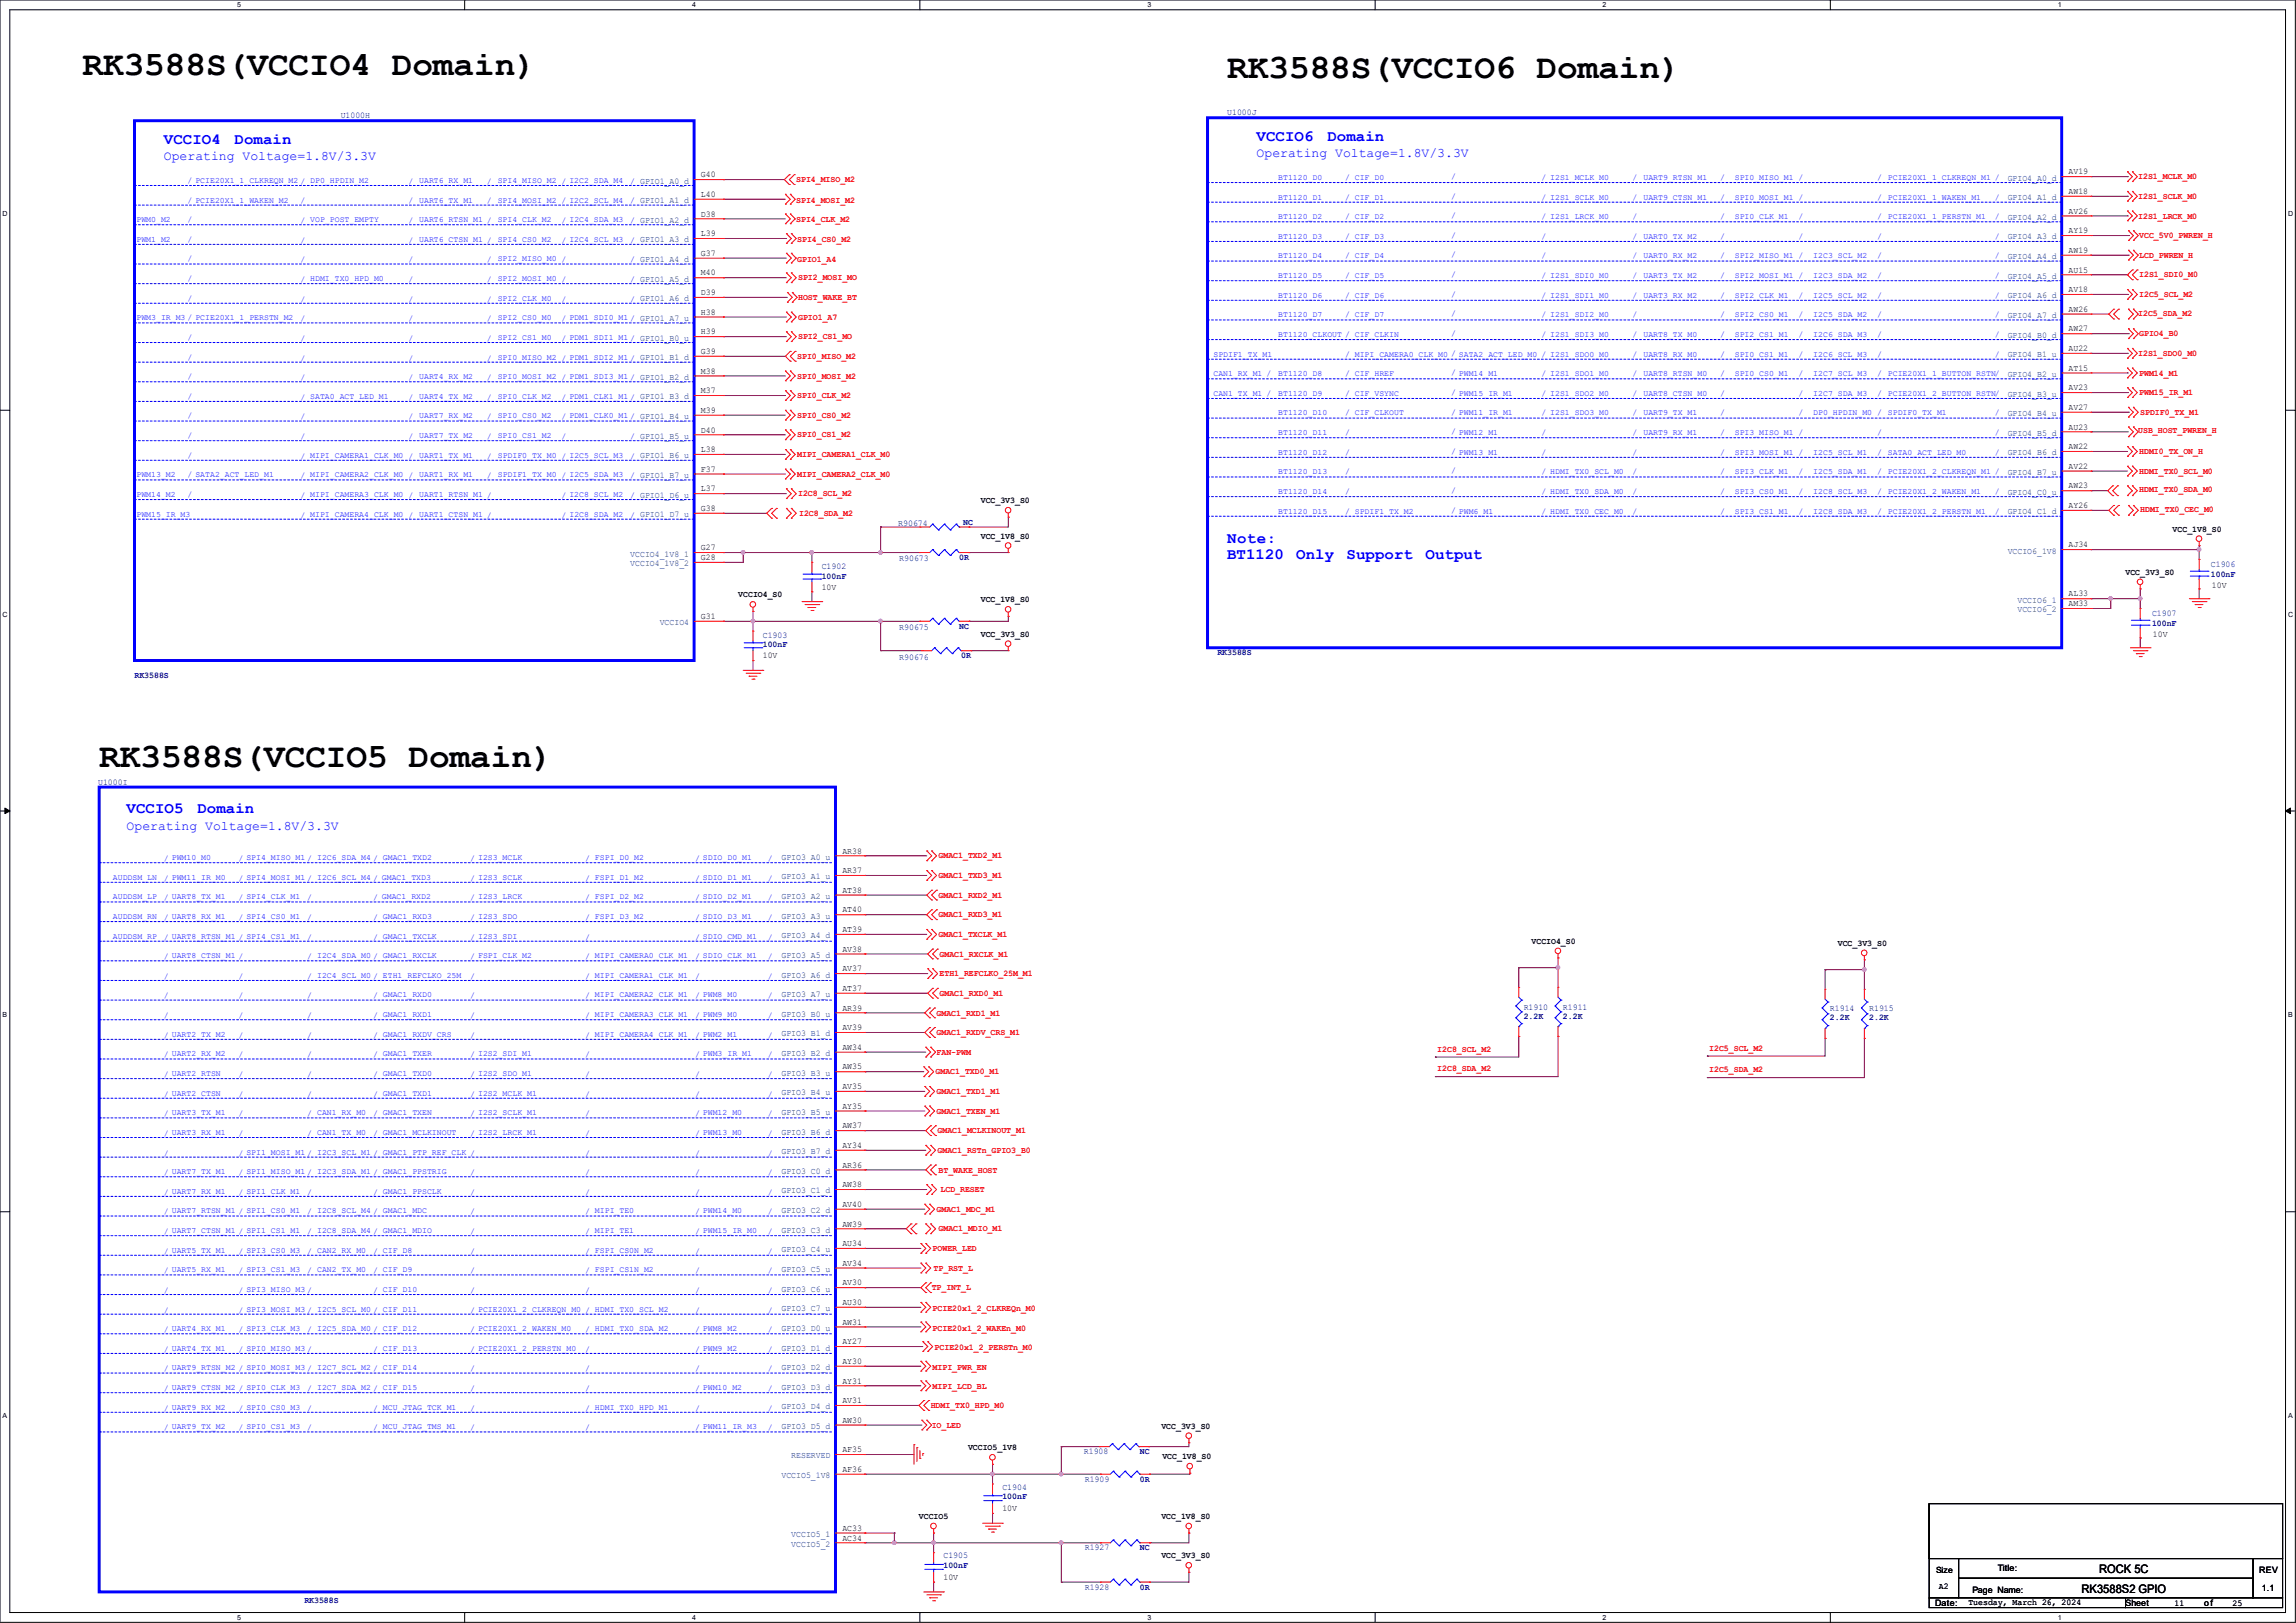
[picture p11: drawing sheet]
<svg xmlns="http://www.w3.org/2000/svg" width="297mm" height="210mm" viewBox="0 0 297 210" stroke-linecap="round" stroke-linejoin="round" font-family="sans-serif">
<defs><g id="words">
<g font-size="4.4">
<text x="10.7" y="9.7">RK3588S(VCCIO4 Domain)</text>
<text x="158.7" y="10.1">RK3588S(VCCIO6 Domain)</text>
<text x="12.8" y="99.2">RK3588S(VCCIO5 Domain)</text>
</g>
<g font-size="2" fill="#00f">
<text x="21.2" y="18.6">VCCIO4</text>
<text x="30.4" y="18.6">Domain</text>
<text x="162.6" y="18.2">VCCIO6</text>
<text x="171.7" y="18.2">Domain</text>
<text x="158.7" y="70.3">Note:</text>
<text x="158.7" y="72.3">BT1120</text>
<text x="167.7" y="72.3">Only</text>
<text x="174.2" y="72.3">Support</text>
<text x="184.4" y="72.3">Output</text>
<text x="16.4" y="105.2">VCCIO5</text>
<text x="25.5" y="105.2">Domain</text>
</g>
<g font-size="1.7" fill="#00f">
<text x="21.2" y="20.7">Operating Voltage=1.8V/3.3V</text>
<text x="162.6" y="20.4">Operating Voltage=1.8V/3.3V</text>
<text x="16.4" y="107.4">Operating Voltage=1.8V/3.3V</text>
</g>
<g font-size="1.5">
<text x="271.5" y="203.6">ROCK 5C</text>
<text x="269.2" y="206.1">RK3588S2 GPIO</text>
</g>
<g font-size="1.1" fill="#000080">
<text x="44.1" y="15.3">U1000H</text>
<text x="158.7" y="14.9">U1000J</text>
<text x="116.2" y="68">R90674</text>
<text x="124.6" y="67.9">NC</text>
<text x="106.3" y="73.6">C1902</text>
<text x="106.3" y="74.9">100nF</text>
<text x="116.3" y="72.6">R90673</text>
<text x="124.1" y="72.5">0R</text>
<text x="286" y="73.4">C1906</text>
<text x="286" y="74.6">100nF</text>
<text x="98.7" y="82.5">C1903</text>
<text x="98.7" y="83.8">100nF</text>
<text x="116.3" y="81.5">R90675</text>
<text x="124.1" y="81.4">NC</text>
<text x="278.4" y="79.7">C1907</text>
<text x="278.4" y="81">100nF</text>
<text x="17.4" y="87.7">RK3588S</text>
<text x="116.3" y="85.4">R90676</text>
<text x="124.3" y="85.2">0R</text>
<text x="157.5" y="84.8">RK3588S</text>
<text x="12.7" y="101.6">U1000I</text>
<text x="197.1" y="130.6">R1910</text>
<text x="197.1" y="131.9">2.2K</text>
<text x="202.2" y="130.6">R1911</text>
<text x="202.2" y="131.9">2.2K</text>
<text x="236.7" y="130.8">R1914</text>
<text x="241.8" y="130.8">R1915</text>
<text x="236.7" y="132">2.2K</text>
<text x="241.8" y="132">2.2K</text>
<text x="140.2" y="188.2">R1908</text>
<text x="140.3" y="191.7">R1909</text>
<text x="147.4" y="188.2">NC</text>
<text x="147.4" y="191.7">0R</text>
<text x="129.7" y="192.7">C1904</text>
<text x="129.7" y="194">100nF</text>
<text x="122" y="201.6">C1905</text>
<text x="122" y="202.9">100nF</text>
<text x="140.3" y="200.6">R1927</text>
<text x="147.4" y="200.6">NC</text>
<text x="39.4" y="207.5">RK3588S</text>
<text x="140.3" y="205.7">R1928</text>
<text x="147.4" y="205.7">0R</text>
</g>
<g font-size="1.1" fill="#00f">
<text x="24.3" y="23.7">/ PCIE20X1_1_CLKREQN_M2 / DP0_HPDIN_M2</text>
<text x="52.8" y="23.8">/</text>
<text x="54.2" y="23.7">UART6_RX_M1</text>
<text x="63" y="23.8">/</text>
<text x="64.4" y="23.7">SPI4_MISO_M2 / I2C2_SDA_M4</text>
<text x="81.5" y="23.8">/ GPIO1_A0_d</text>
<text x="165.4" y="23.3">BT1120_D0</text>
<text x="174" y="23.3">/ CIF_D0</text>
<text x="187.7" y="23.2">/</text>
<text x="199.4" y="23.3">/ I2S1_MCLK_M0</text>
<text x="211.2" y="23.3">/</text>
<text x="212.6" y="23.3">UART9_RTSN_M1</text>
<text x="222.5" y="23.3">/</text>
<text x="224.4" y="23.3">SPI0_MISO_M1 /</text>
<text x="242.8" y="23.3">/</text>
<text x="244.2" y="23.3">PCIE20X1_1_CLKREQN_M1 /</text>
<text x="17.7" y="28.7">PWM0_M2</text>
<text x="24.3" y="28.7">/</text>
<text x="24.3" y="26.2">/ PCIE20X1_1_WAKEN_M2</text>
<text x="38.9" y="26.3">/</text>
<text x="38.9" y="28.9">/ VOP_POST_EMPTY</text>
<text x="52.8" y="26.3">/</text>
<text x="52.8" y="28.9">/</text>
<text x="54.2" y="26.2">UART6_TX_M1</text>
<text x="54.2" y="28.7">UART6_RTSN_M1 /</text>
<text x="63" y="26.3">/</text>
<text x="64.4" y="26.2">SPI4_MOSI_M2 / I2C2_SCL_M4</text>
<text x="64.4" y="28.7">SPI4_CLK_M2</text>
<text x="72.6" y="28.9">/ I2C4_SDA_M3</text>
<text x="81.5" y="26.3">/ GPIO1_A1_d</text>
<text x="81.5" y="28.9">/ GPIO1_A2_d</text>
<text x="165.4" y="25.8">BT1120_D1</text>
<text x="165.4" y="28.4">BT1120_D2</text>
<text x="174" y="28.4">/ CIF_D2</text>
<text x="174" y="25.8">/ CIF_D1</text>
<text x="187.7" y="25.7">/</text>
<text x="187.7" y="28.2">/</text>
<text x="199.4" y="25.8">/ I2S1_SCLK_M0</text>
<text x="199.4" y="28.4">/ I2S1_LRCK_M0</text>
<text x="211.2" y="25.8">/</text>
<text x="211.2" y="28.4">/</text>
<text x="212.6" y="25.8">UART9_CTSN_M1</text>
<text x="222.5" y="25.8">/</text>
<text x="222.5" y="28.4">/</text>
<text x="224.4" y="25.8">SPI0_MOSI_M1 /</text>
<text x="224.4" y="28.4">SPI0_CLK_M1</text>
<text x="232.7" y="28.4">/</text>
<text x="242.8" y="25.8">/</text>
<text x="242.8" y="28.4">/</text>
<text x="244.2" y="25.8">PCIE20X1_1_WAKEN_M1</text>
<text x="244.2" y="28.4">PCIE20X1_1_PERSTN_M1</text>
<text x="258.1" y="28.4">/</text>
<text x="258.1" y="25.8">/</text>
<text x="17.7" y="31.3">PWM1_M2</text>
<text x="24.3" y="33.8">/</text>
<text x="24.3" y="31.3">/</text>
<text x="38.9" y="31.4">/</text>
<text x="38.9" y="34">/</text>
<text x="52.8" y="31.4">/</text>
<text x="52.8" y="34">/</text>
<text x="54.2" y="31.3">UART6_CTSN_M1 /</text>
<text x="63" y="34">/</text>
<text x="64.4" y="31.3">SPI4_CS0_M2</text>
<text x="64.4" y="33.8">SPI2_MISO_M0 /</text>
<text x="72.6" y="31.4">/ I2C4_SCL_M3</text>
<text x="81.5" y="31.4">/ GPIO1_A3_d</text>
<text x="81.5" y="34">/ GPIO1_A4_d</text>
<text x="165.4" y="30.9">BT1120_D3</text>
<text x="165.4" y="33.4">BT1120_D4</text>
<text x="165.4" y="36">BT1120_D5</text>
<text x="174" y="36">/ CIF_D5</text>
<text x="174" y="33.4">/ CIF_D4</text>
<text x="174" y="30.9">/ CIF_D3</text>
<text x="187.7" y="30.8">/</text>
<text x="187.7" y="33.3">/</text>
<text x="187.7" y="35.9">/</text>
<text x="199.4" y="30.9">/</text>
<text x="199.4" y="33.4">/</text>
<text x="199.4" y="36">/ I2S1_SDI0_M0</text>
<text x="211.2" y="30.9">/</text>
<text x="211.2" y="33.4">/</text>
<text x="211.2" y="36">/</text>
<text x="212.6" y="30.9">UART0_TX_M2</text>
<text x="212.6" y="33.4">UART0_RX_M2</text>
<text x="212.6" y="36">UART3_TX_M2</text>
<text x="222.5" y="30.9">/</text>
<text x="222.5" y="33.4">/</text>
<text x="222.5" y="36">/</text>
<text x="224.4" y="33.4">SPI2_MISO_M1 /</text>
<text x="224.4" y="36">SPI2_MOSI_M1 /</text>
<text x="232.7" y="30.9">/</text>
<text x="234.6" y="33.4">I2C3_SCL_M2</text>
<text x="234.6" y="36">I2C3_SDA_M2</text>
<text x="242.8" y="30.9">/</text>
<text x="242.8" y="33.4">/</text>
<text x="242.8" y="36">/</text>
<text x="258.1" y="33.4">/</text>
<text x="258.1" y="36">/</text>
<text x="258.1" y="30.9">/</text>
<text x="17.7" y="41.4">PWM3_IR_M3 / PCIE20X1_1_PERSTN_M2</text>
<text x="24.3" y="38.9">/</text>
<text x="24.3" y="36.4">/</text>
<text x="38.9" y="36.5">/ HDMI_TX0_HPD_M0</text>
<text x="38.9" y="39">/</text>
<text x="38.9" y="41.6">/</text>
<text x="52.8" y="36.5">/</text>
<text x="52.8" y="39">/</text>
<text x="52.8" y="41.6">/</text>
<text x="63" y="36.5">/</text>
<text x="63" y="39">/</text>
<text x="63" y="41.6">/</text>
<text x="64.4" y="41.4">SPI2_CS0_M0</text>
<text x="64.4" y="38.9">SPI2_CLK_M0</text>
<text x="64.4" y="36.4">SPI2_MOSI_M0 /</text>
<text x="72.6" y="39">/</text>
<text x="72.6" y="41.6">/ PDM1_SDI0_M1 / GPIO1_A7_u</text>
<text x="81.5" y="36.5">/ GPIO1_A5_d</text>
<text x="81.5" y="39">/ GPIO1_A6_d</text>
<text x="165.4" y="38.5">BT1120_D6</text>
<text x="165.4" y="41.1">BT1120_D7</text>
<text x="174" y="41.1">/ CIF_D7</text>
<text x="174" y="38.5">/ CIF_D6</text>
<text x="187.7" y="38.4">/</text>
<text x="187.7" y="40.9">/</text>
<text x="199.4" y="38.5">/ I2S1_SDI1_M0</text>
<text x="199.4" y="41.1">/ I2S1_SDI2_M0</text>
<text x="211.2" y="38.5">/</text>
<text x="211.2" y="41.1">/</text>
<text x="212.6" y="38.5">UART3_RX_M2</text>
<text x="222.5" y="38.5">/</text>
<text x="222.5" y="41.1">/</text>
<text x="224.4" y="38.5">SPI2_CLK_M1</text>
<text x="224.4" y="41.1">SPI2_CS0_M1</text>
<text x="232.7" y="38.5">/</text>
<text x="232.7" y="41.1">/</text>
<text x="234.6" y="38.5">I2C5_SCL_M2</text>
<text x="234.6" y="41.1">I2C5_SDA_M2</text>
<text x="242.8" y="38.5">/</text>
<text x="242.8" y="41.1">/</text>
<text x="258.1" y="38.5">/</text>
<text x="258.1" y="41.1">/</text>
<text x="24.3" y="44">/</text>
<text x="24.3" y="46.5">/</text>
<text x="38.9" y="44.1">/</text>
<text x="38.9" y="46.7">/</text>
<text x="52.8" y="44.1">/</text>
<text x="52.8" y="46.7">/</text>
<text x="63" y="44.1">/</text>
<text x="63" y="46.7">/</text>
<text x="64.4" y="44">SPI2_CS1_M0</text>
<text x="64.4" y="46.5">SPI0_MISO_M2 / PDM1_SDI2_M1 / GPIO1_B1_d</text>
<text x="72.6" y="44.1">/ PDM1_SDI1_M1 / GPIO1_B0_u</text>
<text x="157" y="46.1">SPDIF1_TX_M1</text>
<text x="165.4" y="43.6">BT1120_CLKOUT / CIF_CLKIN</text>
<text x="174" y="46.1">/ MIPI_CAMERA0_CLK_M0 / SATA2_ACT_LED_M0 / I2S1_SDO0_M0</text>
<text x="187.7" y="43.5">/</text>
<text x="199.4" y="43.6">/ I2S1_SDI3_M0</text>
<text x="211.2" y="43.6">/</text>
<text x="211.2" y="46.1">/</text>
<text x="212.6" y="43.6">UART8_TX_M0</text>
<text x="212.6" y="46.1">UART8_RX_M0</text>
<text x="222.5" y="43.6">/</text>
<text x="222.5" y="46.1">/</text>
<text x="224.4" y="43.6">SPI2_CS1_M1</text>
<text x="224.4" y="46.1">SPI0_CS1_M1</text>
<text x="232.7" y="43.6">/</text>
<text x="232.7" y="46.1">/</text>
<text x="234.6" y="46.1">I2C6_SCL_M3</text>
<text x="234.6" y="43.6">I2C6_SDA_M3</text>
<text x="242.8" y="43.6">/</text>
<text x="242.8" y="46.1">/</text>
<text x="258.1" y="43.6">/</text>
<text x="258.1" y="46.1">/</text>
<text x="24.3" y="49.1">/</text>
<text x="24.3" y="51.6">/</text>
<text x="38.9" y="49.2">/</text>
<text x="38.9" y="51.7">/ SATA0_ACT_LED_M1</text>
<text x="52.8" y="49.2">/</text>
<text x="52.8" y="51.7">/</text>
<text x="54.2" y="49.1">UART4_RX_M2</text>
<text x="54.2" y="51.6">UART4_TX_M2</text>
<text x="63" y="49.2">/</text>
<text x="63" y="51.7">/</text>
<text x="64.4" y="49.1">SPI0_MOSI_M2 / PDM1_SDI3_M1 / GPIO1_B2_d</text>
<text x="64.4" y="51.6">SPI0_CLK_M2</text>
<text x="72.6" y="51.7">/ PDM1_CLK1_M1 / GPIO1_B3_d</text>
<text x="157" y="48.7">CAN1_RX_M1 /</text>
<text x="157" y="51.2">CAN1_TX_M1 /</text>
<text x="165.4" y="51.2">BT1120_D9</text>
<text x="165.4" y="53.8">BT1120_D10</text>
<text x="165.4" y="48.7">BT1120_D8</text>
<text x="174" y="48.7">/ CIF_HREF</text>
<text x="174" y="51.2">/ CIF_VSYNC</text>
<text x="174" y="53.8">/ CIF_CLKOUT</text>
<text x="187.7" y="48.6">/ PWM14_M1</text>
<text x="187.7" y="51.1">/ PWM15_IR_M1</text>
<text x="187.7" y="53.6">/ PWM11_IR_M1</text>
<text x="199.4" y="48.7">/ I2S1_SDO1_M0</text>
<text x="199.4" y="51.2">/ I2S1_SDO2_M0</text>
<text x="199.4" y="53.8">/ I2S1_SDO3_M0</text>
<text x="211.2" y="48.7">/</text>
<text x="211.2" y="51.2">/</text>
<text x="211.2" y="53.8">/</text>
<text x="212.6" y="48.7">UART8_RTSN_M0</text>
<text x="212.6" y="51.2">UART8_CTSN_M0</text>
<text x="212.6" y="53.8">UART9_TX_M1</text>
<text x="222.5" y="48.7">/</text>
<text x="222.5" y="51.2">/</text>
<text x="222.5" y="53.8">/</text>
<text x="224.4" y="48.7">SPI0_CS0_M1</text>
<text x="232.7" y="48.7">/</text>
<text x="232.7" y="51.2">/</text>
<text x="232.7" y="53.8">/</text>
<text x="234.6" y="48.7">I2C7_SCL_M3</text>
<text x="234.6" y="51.2">I2C7_SDA_M3</text>
<text x="234.6" y="53.8">DP0_HPDIN_M0 /</text>
<text x="242.8" y="48.7">/</text>
<text x="242.8" y="51.2">/</text>
<text x="244.2" y="53.8">SPDIF0_TX_M1</text>
<text x="244.2" y="48.7">PCIE20X1_1_BUTTON_RSTN/</text>
<text x="244.2" y="51.2">PCIE20X1_2_BUTTON_RSTN/</text>
<text x="258.1" y="53.8">/</text>
<text x="24.3" y="54.1">/</text>
<text x="24.3" y="56.7">/</text>
<text x="24.3" y="59.2">/</text>
<text x="38.9" y="54.3">/</text>
<text x="38.9" y="56.8">/</text>
<text x="38.9" y="59.4">/ MIPI_CAMERA1_CLK_M0 /</text>
<text x="52.8" y="54.3">/</text>
<text x="52.8" y="56.8">/</text>
<text x="54.2" y="54.1">UART7_RX_M2</text>
<text x="54.2" y="56.7">UART7_TX_M2</text>
<text x="54.2" y="59.2">UART1_TX_M1</text>
<text x="63" y="54.3">/</text>
<text x="63" y="56.8">/</text>
<text x="63" y="59.4">/</text>
<text x="64.4" y="54.1">SPI0_CS0_M2</text>
<text x="64.4" y="56.7">SPI0_CS1_M2</text>
<text x="64.4" y="59.2">SPDIF0_TX_M0 / I2C5_SCL_M3</text>
<text x="72.6" y="54.3">/ PDM1_CLK0_M1 / GPIO1_B4_u</text>
<text x="72.6" y="56.8">/</text>
<text x="81.5" y="56.8">/ GPIO1_B5_u</text>
<text x="81.5" y="59.4">/ GPIO1_B6_u</text>
<text x="165.4" y="56.3">BT1120_D11</text>
<text x="165.4" y="58.8">BT1120_D12</text>
<text x="174" y="56.3">/</text>
<text x="174" y="58.8">/</text>
<text x="187.7" y="56.2">/ PWM12_M1</text>
<text x="187.7" y="58.7">/ PWM13_M1</text>
<text x="199.4" y="56.3">/</text>
<text x="199.4" y="58.8">/</text>
<text x="211.2" y="56.3">/</text>
<text x="211.2" y="58.8">/</text>
<text x="212.6" y="56.3">UART9_RX_M1</text>
<text x="222.5" y="56.3">/</text>
<text x="222.5" y="58.8">/</text>
<text x="224.4" y="56.3">SPI3_MISO_M1 /</text>
<text x="224.4" y="58.8">SPI3_MOSI_M1 /</text>
<text x="234.6" y="58.8">I2C5_SCL_M1</text>
<text x="242.8" y="56.3">/</text>
<text x="242.8" y="58.8">/</text>
<text x="244.2" y="58.8">SATA0_ACT_LED_M0</text>
<text x="258.1" y="56.3">/</text>
<text x="258.1" y="58.8">/</text>
<text x="17.7" y="61.8">PWM13_M2</text>
<text x="17.7" y="64.3">PWM14_M2</text>
<text x="24.3" y="61.8">/ SATA2_ACT_LED_M1</text>
<text x="24.3" y="64.3">/</text>
<text x="38.9" y="61.9">/ MIPI_CAMERA2_CLK_M0 /</text>
<text x="38.9" y="64.4">/ MIPI_CAMERA3_CLK_M0 /</text>
<text x="54.2" y="61.8">UART1_RX_M1</text>
<text x="54.2" y="64.3">UART1_RTSN_M1 /</text>
<text x="63" y="61.9">/</text>
<text x="64.4" y="61.8">SPDIF1_TX_M0 / I2C5_SDA_M3</text>
<text x="72.6" y="64.4">/ I2C8_SCL_M2</text>
<text x="81.5" y="61.9">/ GPIO1_B7_u</text>
<text x="81.5" y="64.4">/ GPIO1_D6_u</text>
<text x="165.4" y="61.4">BT1120_D13</text>
<text x="165.4" y="63.9">BT1120_D14</text>
<text x="174" y="61.4">/</text>
<text x="174" y="63.9">/</text>
<text x="187.7" y="61.3">/</text>
<text x="187.7" y="63.8">/</text>
<text x="199.4" y="61.4">/ HDMI_TX0_SCL_M0</text>
<text x="199.4" y="63.9">/ HDMI_TX0_SDA_M0</text>
<text x="211.2" y="61.4">/</text>
<text x="211.2" y="63.9">/</text>
<text x="222.5" y="61.4">/</text>
<text x="222.5" y="63.9">/</text>
<text x="224.4" y="61.4">SPI3_CLK_M1</text>
<text x="224.4" y="63.9">SPI3_CS0_M1</text>
<text x="232.7" y="61.4">/</text>
<text x="232.7" y="63.9">/</text>
<text x="234.6" y="61.4">I2C5_SDA_M1</text>
<text x="234.6" y="63.9">I2C8_SCL_M3</text>
<text x="242.8" y="61.4">/</text>
<text x="242.8" y="63.9">/</text>
<text x="244.2" y="61.4">PCIE20X1_2_CLKREQN_M1 /</text>
<text x="244.2" y="63.9">PCIE20X1_2_WAKEN_M1</text>
<text x="258.1" y="63.9">/</text>
<text x="17.7" y="66.8">PWM15_IR_M3</text>
<text x="38.9" y="67">/ MIPI_CAMERA4_CLK_M0 /</text>
<text x="54.2" y="66.8">UART1_CTSN_M1 /</text>
<text x="72.6" y="67">/ I2C8_SDA_M2</text>
<text x="81.5" y="67">/ GPIO1_D7_u</text>
<text x="165.4" y="66.5">BT1120_D15</text>
<text x="174" y="66.5">/ SPDIF1_TX_M2</text>
<text x="187.7" y="66.3">/ PWM6_M1</text>
<text x="199.4" y="66.5">/ HDMI_TX0_CEC_M0</text>
<text x="211.2" y="66.5">/</text>
<text x="222.5" y="66.5">/</text>
<text x="224.4" y="66.5">SPI3_CS1_M1</text>
<text x="232.7" y="66.5">/</text>
<text x="234.6" y="66.5">I2C8_SDA_M3</text>
<text x="242.8" y="66.5">/</text>
<text x="244.2" y="66.5">PCIE20X1_2_PERSTN_M1</text>
<text x="258.1" y="66.5">/</text>
<text x="14.6" y="113.8">AUDDSM_LN</text>
<text x="21.2" y="111.4">/ PWM10_M0</text>
<text x="21.2" y="114">/ PWM11_IR_M0</text>
<text x="30.9" y="111.4">/ SPI4_MISO_M1 / I2C6_SDA_M4 / GMAC1_TXD2</text>
<text x="30.9" y="114">/ SPI4_MOSI_M1 / I2C6_SCL_M4 / GMAC1_TXD3</text>
<text x="60.8" y="111.4">/ I2S3_MCLK</text>
<text x="60.8" y="114">/ I2S3_SCLK</text>
<text x="75.7" y="111.4">/ FSPI_D0_M2</text>
<text x="75.7" y="114">/ FSPI_D1_M2</text>
<text x="89.9" y="111.4">/ SDIO_D0_M1</text>
<text x="89.9" y="114">/ SDIO_D1_M1</text>
<text x="99.3" y="111.4">/</text>
<text x="99.3" y="114">/</text>
<text x="14.6" y="116.4">AUDDSM_LP</text>
<text x="14.6" y="118.9">AUDDSM_RN</text>
<text x="21.2" y="116.5">/ UART8_TX_M1</text>
<text x="21.2" y="119">/ UART8_RX_M1</text>
<text x="30.9" y="116.5">/ SPI4_CLK_M1</text>
<text x="30.9" y="119">/ SPI4_CS0_M1</text>
<text x="39.8" y="116.5">/</text>
<text x="39.8" y="119">/</text>
<text x="48.3" y="116.5">/ GMAC1_RXD2</text>
<text x="48.3" y="119">/ GMAC1_RXD3</text>
<text x="60.8" y="116.5">/ I2S3_LRCK</text>
<text x="60.8" y="119">/ I2S3_SDO</text>
<text x="75.7" y="116.5">/ FSPI_D2_M2</text>
<text x="75.7" y="119">/ FSPI_D3_M2</text>
<text x="89.9" y="116.5">/ SDIO_D2_M1</text>
<text x="89.9" y="119">/ SDIO_D3_M1</text>
<text x="99.3" y="116.5">/</text>
<text x="99.3" y="119">/</text>
<text x="14.6" y="121.5">AUDDSM_RP</text>
<text x="21.2" y="121.6">/ UART8_RTSN_M1 / SPI4_CS1_M1</text>
<text x="21.2" y="124.1">/ UART8_CTSN_M1 /</text>
<text x="39.8" y="121.6">/</text>
<text x="39.8" y="124.1">/ I2C4_SDA_M0 / GMAC1_RXCLK</text>
<text x="48.3" y="121.6">/ GMAC1_TXCLK</text>
<text x="60.8" y="121.6">/ I2S3_SDI</text>
<text x="60.8" y="124.1">/ FSPI_CLK_M2</text>
<text x="75.7" y="121.6">/</text>
<text x="75.7" y="124.1">/ MIPI_CAMERA0_CLK_M1</text>
<text x="89.9" y="121.6">/ SDIO_CMD_M1</text>
<text x="89.9" y="124.1">/ SDIO_CLK_M1</text>
<text x="99.3" y="121.6">/</text>
<text x="99.3" y="124.1">/</text>
<text x="21.2" y="126.7">/</text>
<text x="21.2" y="129.2">/</text>
<text x="21.2" y="131.7">/</text>
<text x="30.9" y="126.7">/</text>
<text x="30.9" y="129.2">/</text>
<text x="30.9" y="131.7">/</text>
<text x="39.8" y="126.7">/ I2C4_SCL_M0 / ETH1_REFCLKO_25M</text>
<text x="39.8" y="129.2">/</text>
<text x="39.8" y="131.7">/</text>
<text x="48.3" y="129.2">/ GMAC1_RXD0</text>
<text x="48.3" y="131.7">/ GMAC1_RXD1</text>
<text x="60.8" y="126.7">/</text>
<text x="60.8" y="129.2">/</text>
<text x="60.8" y="131.7">/</text>
<text x="75.7" y="126.7">/ MIPI_CAMERA1_CLK_M1</text>
<text x="75.7" y="129.2">/ MIPI_CAMERA2_CLK_M1</text>
<text x="75.7" y="131.7">/ MIPI_CAMERA3_CLK_M1</text>
<text x="89.9" y="126.7">/</text>
<text x="89.9" y="129.2">/ PWM8_M0</text>
<text x="89.9" y="131.7">/ PWM9_M0</text>
<text x="99.3" y="126.7">/</text>
<text x="99.3" y="129.2">/</text>
<text x="99.3" y="131.7">/</text>
<text x="21.2" y="134.3">/ UART2_TX_M2</text>
<text x="21.2" y="136.8">/ UART2_RX_M2</text>
<text x="30.9" y="134.3">/</text>
<text x="30.9" y="136.8">/</text>
<text x="39.8" y="134.3">/</text>
<text x="39.8" y="136.8">/</text>
<text x="48.3" y="134.3">/ GMAC1_RXDV_CRS</text>
<text x="48.3" y="136.8">/ GMAC1_TXER</text>
<text x="60.8" y="134.3">/</text>
<text x="60.8" y="136.8">/ I2S2_SDI_M1</text>
<text x="75.7" y="134.3">/ MIPI_CAMERA4_CLK_M1</text>
<text x="75.7" y="136.8">/</text>
<text x="89.9" y="134.3">/ PWM2_M1</text>
<text x="89.9" y="136.8">/ PWM3_IR_M1</text>
<text x="99.3" y="134.3">/</text>
<text x="99.3" y="136.8">/</text>
<text x="21.2" y="139.4">/ UART2_RTSN</text>
<text x="21.2" y="141.9">/ UART2_CTSN</text>
<text x="30.9" y="139.4">/</text>
<text x="30.9" y="141.9">/</text>
<text x="39.8" y="139.4">/</text>
<text x="39.8" y="141.9">/</text>
<text x="48.3" y="139.4">/ GMAC1_TXD0</text>
<text x="48.3" y="141.9">/ GMAC1_TXD1</text>
<text x="60.8" y="139.4">/ I2S2_SDO_M1</text>
<text x="60.8" y="141.9">/ I2S2_MCLK_M1</text>
<text x="75.7" y="139.4">/</text>
<text x="75.7" y="141.9">/</text>
<text x="89.9" y="139.4">/</text>
<text x="89.9" y="141.9">/</text>
<text x="99.3" y="139.4">/</text>
<text x="99.3" y="141.9">/</text>
<text x="21.2" y="144.4">/ UART3_TX_M1</text>
<text x="21.2" y="147">/ UART3_RX_M1</text>
<text x="21.2" y="149.5">/</text>
<text x="30.9" y="144.4">/</text>
<text x="30.9" y="147">/</text>
<text x="30.9" y="149.5">/ SPI1_MOSI_M1 / I2C3_SCL_M1 / GMAC1_PTP_REF_CLK /</text>
<text x="39.8" y="144.4">/ CAN1_RX_M0</text>
<text x="39.8" y="147">/ CAN1_TX_M0</text>
<text x="48.3" y="144.4">/ GMAC1_TXEN</text>
<text x="48.3" y="147">/ GMAC1_MCLKINOUT</text>
<text x="60.8" y="144.4">/ I2S2_SCLK_M1</text>
<text x="60.8" y="147">/ I2S2_LRCK_M1</text>
<text x="75.7" y="144.4">/</text>
<text x="75.7" y="147">/</text>
<text x="75.7" y="149.5">/</text>
<text x="89.9" y="149.5">/</text>
<text x="89.9" y="144.4">/ PWM12_M0</text>
<text x="89.9" y="147">/ PWM13_M0</text>
<text x="99.3" y="144.4">/</text>
<text x="99.3" y="147">/</text>
<text x="99.3" y="149.5">/</text>
<text x="21.2" y="152.1">/ UART7_TX_M1</text>
<text x="21.2" y="154.6">/ UART7_RX_M1</text>
<text x="30.9" y="152.1">/ SPI1_MISO_M1 / I2C3_SDA_M1 / GMAC1_PPSTRIG</text>
<text x="30.9" y="154.6">/ SPI1_CLK_M1</text>
<text x="39.8" y="154.6">/</text>
<text x="48.3" y="154.6">/ GMAC1_PPSCLK</text>
<text x="60.8" y="152.1">/</text>
<text x="60.8" y="154.6">/</text>
<text x="75.7" y="152.1">/</text>
<text x="75.7" y="154.6">/</text>
<text x="89.9" y="152.1">/</text>
<text x="89.9" y="154.6">/</text>
<text x="99.3" y="152.1">/</text>
<text x="99.3" y="154.6">/</text>
<text x="21.2" y="157.1">/ UART7_RTSN_M1 / SPI1_CS0_M1</text>
<text x="21.2" y="159.7">/ UART7_CTSN_M1 / SPI1_CS1_M1</text>
<text x="39.8" y="157.1">/ I2C8_SCL_M4 / GMAC1_MDC</text>
<text x="39.8" y="159.7">/ I2C8_SDA_M4 / GMAC1_MDIO</text>
<text x="60.8" y="157.1">/</text>
<text x="60.8" y="159.7">/</text>
<text x="75.7" y="157.1">/ MIPI_TE0</text>
<text x="75.7" y="159.7">/ MIPI_TE1</text>
<text x="89.9" y="157.1">/ PWM14_M0</text>
<text x="89.9" y="159.7">/ PWM15_IR_M0</text>
<text x="99.3" y="157.1">/</text>
<text x="99.3" y="159.7">/</text>
<text x="21.2" y="162.2">/ UART5_TX_M1</text>
<text x="21.2" y="164.8">/ UART5_RX_M1</text>
<text x="21.2" y="167.3">/</text>
<text x="30.9" y="162.2">/ SPI3_CS0_M3</text>
<text x="30.9" y="164.8">/ SPI3_CS1_M3</text>
<text x="30.9" y="167.3">/ SPI3_MISO_M3 /</text>
<text x="39.8" y="162.2">/ CAN2_RX_M0</text>
<text x="39.8" y="164.8">/ CAN2_TX_M0</text>
<text x="48.3" y="162.2">/ CIF_D8</text>
<text x="48.3" y="164.8">/ CIF_D9</text>
<text x="48.3" y="167.3">/ CIF_D10</text>
<text x="60.8" y="162.2">/</text>
<text x="60.8" y="164.8">/</text>
<text x="60.8" y="167.3">/</text>
<text x="75.7" y="162.2">/ FSPI_CS0N_M2</text>
<text x="75.7" y="164.8">/ FSPI_CS1N_M2</text>
<text x="75.7" y="167.3">/</text>
<text x="89.9" y="162.2">/</text>
<text x="89.9" y="164.8">/</text>
<text x="89.9" y="167.3">/</text>
<text x="99.3" y="162.2">/</text>
<text x="99.3" y="164.8">/</text>
<text x="99.3" y="167.3">/</text>
<text x="21.2" y="169.8">/</text>
<text x="21.2" y="172.4">/ UART4_RX_M1</text>
<text x="30.9" y="169.8">/ SPI3_MOSI_M3 / I2C5_SCL_M0 / CIF_D11</text>
<text x="30.9" y="172.4">/ SPI3_CLK_M3</text>
<text x="39.8" y="172.4">/ I2C5_SDA_M0 / CIF_D12</text>
<text x="60.8" y="169.8">/ PCIE20X1_2_CLKREQN_M0 / HDMI_TX0_SCL_M2</text>
<text x="60.8" y="172.4">/ PCIE20X1_2_WAKEN_M0</text>
<text x="75.7" y="172.4">/ HDMI_TX0_SDA_M2</text>
<text x="89.9" y="169.8">/</text>
<text x="89.9" y="172.4">/ PWM8_M2</text>
<text x="99.3" y="169.8">/</text>
<text x="99.3" y="172.4">/</text>
<text x="21.2" y="174.9">/ UART4_TX_M1</text>
<text x="21.2" y="177.5">/ UART9_RTSN_M2 / SPI0_MOSI_M3 / I2C7_SCL_M2 / CIF_D14</text>
<text x="30.9" y="174.9">/ SPI0_MISO_M3 /</text>
<text x="48.3" y="174.9">/ CIF_D13</text>
<text x="60.8" y="174.9">/ PCIE20X1_2_PERSTN_M0</text>
<text x="60.8" y="177.5">/</text>
<text x="75.7" y="174.9">/</text>
<text x="75.7" y="177.5">/</text>
<text x="89.9" y="177.5">/</text>
<text x="89.9" y="174.9">/ PWM9_M2</text>
<text x="99.3" y="174.9">/</text>
<text x="99.3" y="177.5">/</text>
<text x="21.2" y="180">/ UART9_CTSN_M2 / SPI0_CLK_M3</text>
<text x="21.2" y="182.5">/ UART9_RX_M2</text>
<text x="21.2" y="185.1">/ UART9_TX_M2</text>
<text x="30.9" y="182.5">/ SPI0_CS0_M3</text>
<text x="30.9" y="185.1">/ SPI0_CS1_M3</text>
<text x="39.8" y="180">/ I2C7_SDA_M2 / CIF_D15</text>
<text x="39.8" y="182.5">/</text>
<text x="39.8" y="185.1">/</text>
<text x="48.3" y="182.5">/ MCU_JTAG_TCK_M1</text>
<text x="48.3" y="185.1">/ MCU_JTAG_TMS_M1</text>
<text x="60.8" y="180">/</text>
<text x="60.8" y="182.5">/</text>
<text x="60.8" y="185.1">/</text>
<text x="75.7" y="180">/</text>
<text x="75.7" y="182.5">/ HDMI_TX0_HPD_M1</text>
<text x="75.7" y="185.1">/</text>
<text x="89.9" y="182.5">/</text>
<text x="89.9" y="180">/ PWM10_M2</text>
<text x="89.9" y="185.1">/ PWM11_IR_M3</text>
<text x="99.3" y="180">/</text>
<text x="99.3" y="182.5">/</text>
<text x="99.3" y="185.1">/</text>
</g>
<g font-size="1.1">
<text x="90.7" y="22.9">G40</text>
<text x="267.6" y="22.6">AV19</text>
<text x="90.7" y="25.5">L40</text>
<text x="90.7" y="28">D38</text>
<text x="267.6" y="25.1">AW18</text>
<text x="267.6" y="27.6">AV26</text>
<text x="90.7" y="30.6">L39</text>
<text x="90.7" y="33.1">G37</text>
<text x="90.7" y="35.6">M40</text>
<text x="267.6" y="30.2">AY19</text>
<text x="267.6" y="32.7">AW19</text>
<text x="267.6" y="35.3">AU15</text>
<text x="90.7" y="38.2">D39</text>
<text x="90.7" y="40.7">H38</text>
<text x="267.6" y="37.8">AV18</text>
<text x="267.6" y="40.3">AW26</text>
<text x="90.7" y="43.3">H39</text>
<text x="90.7" y="45.8">G39</text>
<text x="267.6" y="42.9">AW27</text>
<text x="267.6" y="45.4">AU22</text>
<text x="267.6" y="48">AT15</text>
<text x="90.7" y="48.3">M38</text>
<text x="90.7" y="50.9">M37</text>
<text x="90.7" y="53.4">M39</text>
<text x="267.6" y="50.5">AV23</text>
<text x="267.6" y="53">AV27</text>
<text x="90.7" y="56">D40</text>
<text x="90.7" y="58.5">L38</text>
<text x="267.6" y="55.6">AU23</text>
<text x="267.6" y="58.1">AW22</text>
<text x="90.7" y="61">F37</text>
<text x="90.7" y="63.6">L37</text>
<text x="126.9" y="65.1">VCC_3V3_S0</text>
<text x="267.6" y="60.7">AV22</text>
<text x="267.6" y="63.2">AW23</text>
<text x="267.6" y="65.7">AY26</text>
<text x="90.7" y="66.1">G38</text>
<text x="90.7" y="71.2">G27</text>
<text x="126.9" y="69.7">VCC_1V8_S0</text>
<text x="267.6" y="70.8">AJ34</text>
<text x="281" y="68.8">VCC_1V8_S0</text>
<text x="90.7" y="72.5">G28</text>
<text x="95.5" y="77.3">VCCIO4_S0</text>
<text x="106.3" y="76.3">10V</text>
<text x="126.9" y="77.9">VCC_1V8_S0</text>
<text x="267.6" y="77.2">AL33</text>
<text x="275" y="74.4">VCC_3V3_S0</text>
<text x="286.1" y="76">10V</text>
<text x="90.7" y="80.1">G31</text>
<text x="126.9" y="82.4">VCC_3V3_S0</text>
<text x="267.6" y="78.4">AM33</text>
<text x="278.5" y="82.4">10V</text>
<text x="98.7" y="85.2">10V</text>
<text x="109" y="110.5">AR38</text>
<text x="109" y="113">AR37</text>
<text x="109" y="115.5">AT38</text>
<text x="109" y="118.1">AT40</text>
<text x="109" y="120.6">AT39</text>
<text x="109" y="123.2">AV38</text>
<text x="109" y="125.7">AV37</text>
<text x="198.1" y="122.1">VCCIO4_S0</text>
<text x="237.7" y="122.4">VCC_3V3_S0</text>
<text x="109" y="128.2">AT37</text>
<text x="109" y="130.8">AR39</text>
<text x="109" y="133.3">AV39</text>
<text x="109" y="135.9">AW34</text>
<text x="109" y="138.4">AW35</text>
<text x="109" y="140.9">AV35</text>
<text x="109" y="143.5">AY35</text>
<text x="109" y="146">AW37</text>
<text x="109" y="148.6">AY34</text>
<text x="109" y="151.1">AR36</text>
<text x="109" y="153.6">AW38</text>
<text x="109" y="156.2">AV40</text>
<text x="109" y="158.7">AW39</text>
<text x="109" y="161.3">AU34</text>
<text x="109" y="163.8">AV34</text>
<text x="109" y="166.3">AV30</text>
<text x="109" y="168.9">AU30</text>
<text x="109" y="171.4">AW31</text>
<text x="109" y="174">AY27</text>
<text x="109" y="176.5">AY30</text>
<text x="109" y="179">AY31</text>
<text x="109" y="181.6">AV31</text>
<text x="109" y="184.1">AW30</text>
<text x="150.2" y="184.9">VCC_3V3_S0</text>
<text x="109" y="187.9">AF35</text>
<text x="109" y="190.5">AF36</text>
<text x="125.2" y="187.7">VCCIO5_1V8</text>
<text x="150.4" y="188.8">VCC_1V8_S0</text>
<text x="118.9" y="196.6">VCCIO5</text>
<text x="129.7" y="195.5">10V</text>
<text x="150.2" y="196.6">VCC_1V8_S0</text>
<text x="109" y="198.1">AC33</text>
<text x="109" y="199.4">AC34</text>
<text x="150.2" y="201.6">VCC_3V3_S0</text>
<text x="250.4" y="203.5">Size</text>
<text x="258.4" y="203.3">Title:</text>
<text x="292.2" y="203.5">REV</text>
<text x="122" y="204.4">10V</text>
<text x="250.3" y="207.9">Date:</text>
<text x="250.8" y="205.6">A2</text>
<text x="254.6" y="207.7">Tuesday, March 26, 2024</text>
<text x="255.1" y="206.1">Page Name:</text>
<text x="275" y="207.9">Sheet</text>
<text x="281.3" y="207.9">11</text>
<text x="285.1" y="207.9">o f</text>
<text x="288.8" y="207.9">25</text>
<text x="292.6" y="205.8">1.1</text>
</g>
<g font-size="1.1" fill="#f00">
<text x="103" y="23.6">SPI4_MISO_M2</text>
<text x="276.6" y="23.2">I2S1_MCLK_M0</text>
<text x="103" y="26.2">SPI4_MOSI_M2</text>
<text x="103" y="28.8">SPI4_CLK_M2</text>
<text x="276.6" y="25.7">I2S1_SCLK_M0</text>
<text x="276.6" y="28.3">I2S1_LRCK_M0</text>
<text x="103.1" y="31.3">SPI4_CS0_M2</text>
<text x="103.1" y="33.9">GPIO1_A4</text>
<text x="276.7" y="33.4">LCD_PWREN_H</text>
<text x="276.7" y="30.8">VCC_5V0_PWREN_H</text>
<text x="276.7" y="35.9">I2S1_SDI0_M0</text>
<text x="103.3" y="36.3">SPI2_MOSI_MO</text>
<text x="103.3" y="41.4">GPIO1_A7</text>
<text x="103.3" y="38.8">HOST_WAKE_BT</text>
<text x="276.6" y="40.9">I2C5_SDA_M2</text>
<text x="276.7" y="38.4">I2C5_SCL_M2</text>
<text x="103.1" y="46.4">SPI0_MISO_M2</text>
<text x="103.3" y="43.9">SPI2_CS1_MO</text>
<text x="276.6" y="46.1">I2S1_SDO0_M0</text>
<text x="276.7" y="43.5">GPIO4_B0</text>
<text x="103.1" y="49">SPI0_MOSI_M2</text>
<text x="103.1" y="51.5">SPI0_CLK_M2</text>
<text x="276.7" y="48.6">PWM14_M1</text>
<text x="276.7" y="51.1">PWM15_IR_M1</text>
<text x="276.9" y="53.7">SPDIF0_TX_M1</text>
<text x="103.1" y="59.1">MIPI_CAMERA1_CLK_M0</text>
<text x="103.1" y="54.1">SPI0_CS0_M2</text>
<text x="103.1" y="56.6">SPI0_CS1_M2</text>
<text x="276.6" y="56.1">USB_HOST_PWREN_H</text>
<text x="276.7" y="58.8">HDMI0_TX_ON_H</text>
<text x="103.1" y="61.7">MIPI_CAMERA2_CLK_M0</text>
<text x="103.3" y="64.2">I2C8_SCL_M2</text>
<text x="276.7" y="63.7">HDMI_TX0_SDA_M0</text>
<text x="276.7" y="61.3">HDMI_TX0_SCL_M0</text>
<text x="103.4" y="66.8">I2C8_SDA_M2</text>
<text x="276.9" y="66.3">HDMI_TX0_CEC_M0</text>
<text x="121.4" y="111.1">GMAC1_TXD2_M1</text>
<text x="121.4" y="113.6">GMAC1_TXD3_M1</text>
<text x="121.4" y="116.2">GMAC1_RXD2_M1</text>
<text x="121.4" y="118.7">GMAC1_RXD3_M1</text>
<text x="121.4" y="121.2">GMAC1_TXCLK_M1</text>
<text x="121.5" y="123.8">GMAC1_RXCLK_M1</text>
<text x="121.2" y="131.4">GMAC1_RXD1_M1</text>
<text x="121.5" y="128.9">GMAC1_RXD0_M1</text>
<text x="121.5" y="126.3">ETH1_REFCLKO_25M_M1</text>
<text x="121.2" y="133.9">GMAC1_RXDV_CRS_M1</text>
<text x="121.2" y="136.5">FAN-PWM</text>
<text x="185.9" y="136.1">I2C8_SCL_M2</text>
<text x="221.1" y="136">I2C5_SCL_M2</text>
<text x="121" y="139">GMAC1_TXD0_M1</text>
<text x="121.2" y="141.6">GMAC1_TXD1_M1</text>
<text x="185.9" y="138.6">I2C8_SDA_M2</text>
<text x="221.1" y="138.8">I2C5_SDA_M2</text>
<text x="121.2" y="144.1">GMAC1_TXEN_M1</text>
<text x="121.3" y="146.6">GMAC1_MCLKINOUT_M1</text>
<text x="121.3" y="149.2">GMAC1_RSTn_GPIO3_B0</text>
<text x="121.4" y="151.7">BT_WAKE_HOST</text>
<text x="121.7" y="154.3">LCD_RESET</text>
<text x="120.6" y="161.9">POWER_LED</text>
<text x="121.2" y="156.8">GMAC1_MDC_M1</text>
<text x="121.4" y="159.3">GMAC1_MDIO_M1</text>
<text x="120.5" y="167">TP_INT_L</text>
<text x="120.8" y="164.4">TP_RST_L</text>
<text x="120.6" y="169.6">PCIE20x1_2_CLKREQn_M0</text>
<text x="120.6" y="172.2">PCIE20x1_2_WAKEn_M0</text>
<text x="120.6" y="177.3">MIPI_PWR_EN</text>
<text x="120.6" y="179.8">MIPI_LCD_BL</text>
<text x="120.9" y="174.7">PCIE20x1_2_PERSTn_M0</text>
<text x="120.4" y="182.2">HDMI_TX0_HPD_M0</text>
<text x="120.5" y="184.7">IO_LED</text>
</g>
<g font-size="1.1" fill="#004080">
<text x="259.7" y="23.4">GPIO4_A0_d</text>
<text x="259.7" y="25.9">GPIO4_A1_d</text>
<text x="259.7" y="28.4">GPIO4_A2_d</text>
<text x="259.7" y="31">GPIO4_A3_d</text>
<text x="259.7" y="33.5">GPIO4_A4_d</text>
<text x="259.7" y="36.1">GPIO4_A5_d</text>
<text x="259.7" y="38.6">GPIO4_A6_d</text>
<text x="259.7" y="41.1">GPIO4_A7_d</text>
<text x="259.7" y="43.7">GPIO4_B0_d</text>
<text x="259.7" y="46.2">GPIO4_B1_u</text>
<text x="259.7" y="48.8">GPIO4_B2_u</text>
<text x="259.7" y="51.3">GPIO4_B3_u</text>
<text x="259.7" y="53.8">GPIO4_B4_u</text>
<text x="259.7" y="56.4">GPIO4_B5_d</text>
<text x="259.7" y="58.9">GPIO4_B6_d</text>
<text x="259.7" y="61.5">GPIO4_B7_u</text>
<text x="259.7" y="64">GPIO4_C0_u</text>
<text x="259.7" y="66.5">GPIO4_C1_d</text>
<text x="259.7" y="71.6">VCCIO6_1V8</text>
<text x="81.5" y="72">VCCIO4_1V8_1</text>
<text x="81.5" y="73.3">VCCIO4_1V8_2</text>
<text x="261" y="78">VCCIO6_1</text>
<text x="85.3" y="80.9">VCCIO4</text>
<text x="261" y="79.3">VCCIO6_2</text>
<text x="101.1" y="111.3">GPIO3_A0_u</text>
<text x="101.1" y="113.8">GPIO3_A1_u</text>
<text x="101.1" y="116.3">GPIO3_A2_u</text>
<text x="101.1" y="118.9">GPIO3_A3_u</text>
<text x="101.1" y="121.4">GPIO3_A4_d</text>
<text x="101.1" y="124">GPIO3_A5_d</text>
<text x="101.1" y="126.5">GPIO3_A6_d</text>
<text x="101.1" y="129">GPIO3_A7_u</text>
<text x="101.1" y="131.6">GPIO3_B0_u</text>
<text x="101.1" y="134.1">GPIO3_B1_d</text>
<text x="101.1" y="136.7">GPIO3_B2_d</text>
<text x="101.1" y="139.2">GPIO3_B3_u</text>
<text x="101.1" y="141.7">GPIO3_B4_u</text>
<text x="101.1" y="144.3">GPIO3_B5_u</text>
<text x="101.1" y="146.8">GPIO3_B6_d</text>
<text x="101.1" y="149.4">GPIO3_B7_d</text>
<text x="101.1" y="151.9">GPIO3_C0_d</text>
<text x="101.1" y="154.4">GPIO3_C1_d</text>
<text x="101.1" y="157">GPIO3_C2_d</text>
<text x="101.1" y="159.5">GPIO3_C3_d</text>
<text x="101.1" y="162.1">GPIO3_C4_u</text>
<text x="101.1" y="164.6">GPIO3_C5_u</text>
<text x="101.1" y="167.1">GPIO3_C6_u</text>
<text x="101.1" y="169.7">GPIO3_C7_u</text>
<text x="101.1" y="172.2">GPIO3_D0_u</text>
<text x="101.1" y="174.8">GPIO3_D1_d</text>
<text x="101.1" y="177.3">GPIO3_D2_d</text>
<text x="101.1" y="179.8">GPIO3_D3_d</text>
<text x="101.1" y="182.4">GPIO3_D4_d</text>
<text x="101.1" y="184.9">GPIO3_D5_d</text>
<text x="101.1" y="191.3">VCCIO5_1V8</text>
<text x="102.4" y="188.7">RESERVED</text>
<text x="102.4" y="198.9">VCCIO5_1</text>
<text x="102.4" y="200.2">VCCIO5_2</text>
</g>
<g font-size=".9">
<text x="30.7" y=".9">5</text>
<text x="89.5" y=".9">4</text>
<text x="148.4" y=".9">3</text>
<text x="207.3" y=".9">2</text>
<text x="266.2" y=".9">1</text>
<text x=".3" y="28">D</text>
<text x="296" y="28">D</text>
<text x=".3" y="79.8">C</text>
<text x="296" y="79.8">C</text>
<text x=".3" y="131.7">B</text>
<text x="296" y="131.7">B</text>
<text x=".3" y="183.5">A</text>
<text x="296" y="183.5">A</text>
<text x="30.7" y="209.6">5</text>
<text x="89.5" y="209.6">4</text>
<text x="148.4" y="209.6">3</text>
<text x="207.3" y="209.6">2</text>
<text x="266.2" y="209.6">1</text>
</g>
</g></defs>
<path d="M0 0h296.9v209.9h-296.9zM1.3 1.3h294.4v207.4h-294.4z" fill="none" stroke="#000" stroke-width=".13"/>
<g fill="#fff">
<path d="M30.7 .1h.5v1h-.5z"/>
<path d="M30.7 208.8h.5v1h-.5z"/>
</g>
<path d="M60.1 0v1.3M60.1 208.7v1.2" fill="none" stroke="#000" stroke-width=".13"/>
<g fill="#fff">
<path d="M89.5 .1h.5v1h-.5z"/>
<path d="M89.5 208.8h.5v1h-.5z"/>
</g>
<path d="M119 0v1.3M119 208.7v1.2" fill="none" stroke="#000" stroke-width=".13"/>
<g fill="#fff">
<path d="M148.4 .1h.5v1h-.5z"/>
<path d="M148.4 208.8h.5v1h-.5z"/>
</g>
<path d="M177.9 0v1.3M177.9 208.7v1.2" fill="none" stroke="#000" stroke-width=".13"/>
<g fill="#fff">
<path d="M207.3 .1h.5v1h-.5z"/>
<path d="M207.3 208.8h.5v1h-.5z"/>
</g>
<path d="M236.8 0v1.3M236.8 208.7v1.2" fill="none" stroke="#000" stroke-width=".13"/>
<g fill="#fff">
<path d="M266.2 .1h.5v1h-.5z"/>
<path d="M266.2 208.8h.5v1h-.5z"/>
<path d="M.3 27.2h.7v1h-.7z"/>
<path d="M296 27.2h.6v1h-.6z"/>
<path d="M.3 79h.7v1h-.7z"/>
<path d="M296 79h.6v1h-.6z"/>
</g>
<path d="M0 53.1h1.3M295.7 53.1h1.2" fill="none" stroke="#000" stroke-width=".13"/>
<g fill="#fff">
<path d="M.3 130.9h.6v1h-.6z"/>
<path d="M296 130.9h.6v1h-.6z"/>
</g>
<path d="M0 104.9h1.3M295.7 104.9h1.2" fill="none" stroke="#000" stroke-width=".13"/>
<path d="M.6 104.6l.7 .3-.7 .4zM295.7 104.9l.6-.3v.7z" fill="#000" stroke="#000" stroke-width=".13"/>
<g fill="#fff">
<path d="M.3 182.7h.6v1h-.6z"/>
<path d="M296 182.7h.5v1h-.5z"/>
</g>
<path d="M0 156.8h1.3M295.7 156.8h1.2M249.6 194.6h45.7v7.1h-45.7zM249.6 201.7h3.8v5.1h-3.8zM249.6 206.8h25.4v1.2h-25.4zM253.4 201.7h38.1v2.5h-38.1zM253.4 204.2h38.1v2.6h-38.1zM275 206.8h20.3v1.2h-20.3zM291.5 201.7h3.8v5.1h-3.8z" fill="none" stroke="#000" stroke-width=".13"/>
<g fill="none" stroke="#800040" stroke-width=".13">
<path d="M93.6 35.9h.1M93.6 33.4h.1M93.6 28.3h.1M93.6 30.9h.1M93.6 25.8h.1M93.6 23.2h.1M93.6 38.5h.1M93.6 35.9h8.1M93.6 33.4h8.1M93.6 28.3h8M93.6 30.9h8.1M93.6 25.8h8"/>
<path d="M93.6 23.2h7.9M93.6 38.5h8.3M270.5 38.1h4.7M270.5 33h4.8M270.5 30.5h4.8M270.5 22.9h4.7M270.5 25.4h4.7M270.5 27.9h4.7M270.5 35.6h4.7M275.2 38.1h.1M275.2 22.9h.1M275.2 25.4h.1"/>
<path d="M275.2 27.9h.1M275.2 35.6h.1M275.3 33h.1M275.3 30.5h.1M93.6 58.8h.1M93.6 48.6h.1M93.6 46.1h.1M93.6 41h.1M93.6 43.6h.1M93.6 51.2h.1M93.6 53.7h.1M93.6 56.3h.1"/>
<path d="M93.6 58.8h8M93.6 48.6h8M93.6 46.1h8M93.6 41h8.1M93.6 43.6h8.1M93.6 51.2h8M93.6 53.7h8M93.6 56.3h8M270.5 58.4h.1M270.5 55.9h.1M270.5 58.4h4.7M270.5 55.9h4.8"/>
<path d="M270.5 53.3h4.8M270.5 48.3h4.7M270.5 50.8h4.7M270.5 40.6h2.3M270.5 45.7h4.7M270.5 43.2h4.8M272.8 40.6h.1M275.2 48.3h.1M275.2 50.8h.1M275.2 45.7h.1M275.3 53.3h.1M275.3 43.2h.1"/>
<path d="M93.6 72.8h.1M93.6 71.5h.1M93.6 63.9h.1M93.6 61.3h.1M93.6 66.4h.1M93.6 71.5h25.4M93.6 63.9h8.1M93.6 61.3h8M93.6 66.4h5.6M96.1 71.5h.1M96.1 71.5v1.3h-2.5M97.4 79.1h.1"/>
<path d="M97.4 79.1v2.6M105 76.6h.1M105 71.5h.1M105 71.5v1.3M105 76.6v1.3M113.9 68.2h.1M113.9 71.5h.1M113.9 68.2h5.1M113.9 68.2v3.3M125.3 71.5h.1M125.3 68.2h.1M125.3 71.5h5.1"/>
<path d="M130.4 79.8h.1M130.4 66.9h.1M130.4 79.8v.6h-5.1M130.4 66.9v1.3h-5.1M270.5 71.1h.1M270.5 77.5h.1M270.5 78.7h.1M270.5 63.5h.1M270.5 61h.1M270.5 66h.1M270.5 71.1h14M270.5 77.5h6.4"/>
<path d="M270.5 63.5h2.2M270.5 61h4.7M270.5 66h2.3M273 77.5h.1M273 77.5v1.2h-2.5M276.9 76.2h.1M276.9 77.5h.1M276.9 76.2v2.5M284.5 70.6h.1M284.5 76.2h.1M284.5 71.1h.1M284.5 70.6v1.8"/>
<path d="M284.5 76.2v1.3M93.6 80.4h.1M93.6 80.4h25.4M97.4 85.5h.1M97.4 80.4h.1M97.4 85.5v1.2M113.9 84.2h.1M113.9 80.4h.1M113.9 80.4v3.8M113.9 84.2h5.4M125.3 80.4h.1M125.6 84.2h.1"/>
<path d="M125.6 84.2h4.8M276.9 82.5h.1M276.9 82.5v1.3M111.9 110.7h.1M111.9 113.3h.1M111.9 115.8h.1M111.9 118.4h.1M111.9 110.7h8M111.9 113.3h8M111.9 115.8h8M111.9 118.4h8M111.9 126h.1"/>
<path d="M111.9 128.5h.1M111.9 131.1h.1M111.9 138.7h.1M111.9 120.9h.1M111.9 123.4h.1M111.9 133.6h.1M111.9 136.1h.1M111.9 126h8.1M111.9 128.5h8.1M111.9 131.1h7.7M111.9 138.7h7.6M111.9 120.9h8"/>
<path d="M111.9 123.4h8.1M111.9 133.6h7.7M111.9 136.1h7.9M185.7 136.8h.1M185.7 139.3h.1M196.5 125.2h.1M196.5 134.1h.1M196.5 125.2v2.6M196.5 134.1v2.7h-10.8M196.5 125.2h5M201.5 124h.1M201.5 125.2h.1"/>
<path d="M201.5 134.1h.1M201.5 124v3.8M201.5 134.1v5.2h-15.8M220.9 139.4h.1M220.9 136.7h.1M236.1 125.5h.1M236.1 134.4h.1M236.1 125.5v2.5M236.1 134.4v2.3h-15.2M236.1 125.5h5.1M241.2 124.2h.1M241.2 125.5h.1"/>
<path d="M241.2 134.4h.1M241.2 124.2v3.8M241.2 134.4v5h-20.3M111.9 143.8h.1M111.9 146.3h.1M111.9 148.8h.1M111.9 156.5h.1M111.9 153.9h.1M111.9 141.2h.1M111.9 159h.1M111.9 151.4h.1M111.9 143.8h7.7"/>
<path d="M111.9 146.3h7.9M111.9 148.8h7.9M111.9 156.5h7.7M111.9 153.9h8M111.9 141.2h7.7M111.9 159h5.3M111.9 151.4h7.9M111.9 169.2h.1M111.9 174.2h.1M111.9 179.3h.1M111.9 176.8h.1M111.9 164.1h.1"/>
<path d="M111.9 166.6h.1M111.9 161.5h.1M111.9 171.7h.1M111.9 169.2h7.2M111.9 174.2h7.5M111.9 179.3h7.2M111.9 176.8h7.2M111.9 164.1h7.2M111.9 166.6h7.2M111.9 161.5h7.2M111.9 171.7h7.2M111.9 199.6h.1"/>
<path d="M111.9 190.8h.1M111.9 198.4h.1M111.9 188.2h.1M111.9 181.9h.1M111.9 184.4h.1M111.9 199.6h30.5M111.9 190.8h30.5M111.9 198.4h3.8M111.9 188.2h6.3M111.9 181.9h7M111.9 184.4h7.4M115.7 199.6h.1"/>
<path d="M115.7 198.4h.1M115.7 198.4v1.2M120.8 198.4h.1M120.8 199.6h.1M120.8 198.4v2.5M128.4 189.5h.1M128.4 190.8h.1M128.4 195.8h.1M128.4 189.5v2.5M128.4 195.8v1.3M137.3 187.2h.1M137.3 190.8h.1"/>
<path d="M137.3 199.6h.1M137.3 187.2h4.9M137.3 187.2v3.6M137.3 199.6v5.1M148.6 187.2h.1M148.7 199.6h.1M148.7 190.8h.1M153.8 198.4h.1M153.8 186.7h.1M153.8 198.4v1.2h-5.1M153.8 186.7v.5h-5.2M153.9 190.6h.1"/>
<path d="M153.9 190.6v.2h-5.2M120.8 204.7h.1M120.8 204.7v1.3M137.3 204.7h.1M137.3 204.7h5.1M148.7 204.7h.1M153.8 203.5h.1M153.8 203.5v1.2h-5.1"/>
</g>
<g fill="#f0f" stroke="#f0f" stroke-width=".13">
<circle cx="115.7" cy="199.6" r=".23"/>
<circle cx="128.4" cy="190.7" r=".23"/>
<circle cx="284.5" cy="71.1" r=".23"/>
<circle cx="276.8" cy="77.4" r=".23"/>
<circle cx="273" cy="77.4" r=".23"/>
<circle cx="96.1" cy="71.5" r=".23"/>
<circle cx="201.5" cy="125.2" r=".23"/>
<circle cx="241.2" cy="125.5" r=".23"/>
<circle cx="137.3" cy="199.6" r=".23"/>
<circle cx="120.8" cy="199.6" r=".23"/>
<circle cx="137.3" cy="190.7" r=".23"/>
<circle cx="113.9" cy="80.4" r=".23"/>
<circle cx="97.4" cy="80.4" r=".23"/>
<circle cx="113.9" cy="71.5" r=".23"/>
<circle cx="105" cy="71.5" r=".23"/>
</g>
<g fill="none" stroke="#f00" stroke-width=".13">
<path d="M89.8 23.2h3.8M89.8 25.8h3.8M89.8 28.3h3.8M89.8 30.9h3.8M89.8 33.4h3.8M89.8 35.9h3.8M89.8 38.5h3.8M93.6 23.2h.1M93.6 25.8h.1M93.6 28.3h.1M93.6 30.9h.1M93.6 33.4h.1"/>
<path d="M93.6 35.9h.1M93.6 38.5h.1M101.6 26.4h.1M101.6 25.1h.1M101.6 29h.1M101.6 27.7h.1M101.6 25.1l.6 .7-.6 .6M101.6 27.7l.6 .6-.6 .7M101.7 31.5h.1M101.7 30.2h.1M101.7 36.6h.1M101.7 35.3h.1"/>
<path d="M101.7 34h.1M101.7 32.8h.1M101.7 30.2l.7 .7-.7 .6M101.7 35.3l.7 .6-.7 .7M101.7 32.8l.7 .6-.7 .6M101.9 39.1h.1M101.9 37.8h.1M101.9 37.8l.6 .7-.6 .6M102.1 22.6h.1M102.1 23.9h.1M102.1 22.6l-.6 .6 .6 .7M102.2 26.4h.1"/>
<path d="M102.2 25.1h.1M102.2 29h.1M102.2 27.7h.1M102.2 25.1l.7 .7-.7 .6M102.2 27.7l.7 .6-.7 .7M102.4 31.5h.1M102.4 30.2h.1M102.4 36.6h.1M102.4 35.3h.1M102.4 34h.1M102.4 32.8h.1M102.4 30.2l.6 .7-.6 .6"/>
<path d="M102.4 35.3l.6 .6-.6 .7M102.4 32.8l.6 .6-.6 .6M102.5 39.1h.1M102.5 37.8h.1M102.5 37.8l.6 .7-.6 .6M102.7 23.9h.1M102.7 22.6h.1M102.7 22.6l-.6 .6 .6 .7M266.7 22.9h3.8M266.7 25.4h3.8M266.7 27.9h3.8M266.7 30.5h3.8"/>
<path d="M266.7 33h3.8M266.7 35.6h3.8M266.7 38.1h3.8M270.5 22.9h.1M270.5 25.4h.1M270.5 27.9h.1M270.5 30.5h.1M270.5 33h.1M270.5 35.6h.1M270.5 38.1h.1M275.2 38.7h.1M275.2 37.5h.1"/>
<path d="M275.2 23.5h.1M275.2 22.2h.1M275.2 26h.1M275.2 24.8h.1M275.2 28.6h.1M275.2 27.3h.1M275.2 37.5l.6 .6-.6 .6M275.2 22.2l.6 .7-.6 .6M275.2 24.8l.6 .6-.6 .6M275.2 27.3l.6 .6-.6 .7M275.3 33.7h.1M275.3 32.4h.1"/>
<path d="M275.3 31.1h.1M275.3 29.8h.1M275.3 32.4l.7 .6-.7 .7M275.3 29.8l.7 .7-.7 .6M275.8 38.7h.1M275.8 37.5h.1M275.8 23.5h.1M275.8 22.2h.1M275.8 26h.1M275.8 24.8h.1M275.8 28.6h.1M275.8 27.3h.1"/>
<path d="M275.8 34.9h.1M275.8 36.2h.1M275.8 37.5l.7 .6-.7 .6M275.8 22.2l.7 .7-.7 .6M275.8 24.8l.7 .6-.7 .6M275.8 27.3l.7 .6-.7 .7M275.8 34.9l-.6 .7 .6 .6M276 33.7h.1M276 32.4h.1M276 31.1h.1M276 29.8h.1M276 32.4l.6 .6-.6 .7"/>
<path d="M276 29.8l.6 .7-.6 .6M276.5 36.2h.1M276.5 34.9h.1M276.5 34.9l-.7 .7 .7 .6M89.8 41h3.8M89.8 43.6h3.8M89.8 46.1h3.8M89.8 48.6h3.8M89.8 51.2h3.8M89.8 53.7h3.8M89.8 56.3h3.8M89.8 58.8h3.8"/>
<path d="M93.6 41h.1M93.6 43.6h.1M93.6 46.1h.1M93.6 48.6h.1M93.6 51.2h.1M93.6 53.7h.1M93.6 56.3h.1M93.6 58.8h.1M101.6 59.4h.1M101.6 58.2h.1M101.6 49.3h.1M101.6 48h.1"/>
<path d="M101.6 51.8h.1M101.6 50.5h.1M101.6 54.4h.1M101.6 53.1h.1M101.6 56.9h.1M101.6 55.6h.1M101.6 58.2l.6 .6-.6 .6M101.6 48l.6 .6-.6 .7M101.6 50.5l.6 .7-.6 .6M101.6 53.1l.6 .6-.6 .7M101.6 55.6l.6 .7-.6 .6M101.7 41.7h.1"/>
<path d="M101.7 40.4h.1M101.7 44.2h.1M101.7 42.9h.1M101.7 40.4l.7 .6-.7 .7M101.7 42.9l.7 .7-.7 .6M102.2 59.4h.1M102.2 58.2h.1M102.2 49.3h.1M102.2 48h.1M102.2 51.8h.1M102.2 50.5h.1M102.2 54.4h.1"/>
<path d="M102.2 53.1h.1M102.2 56.9h.1M102.2 55.6h.1M102.2 45.5h.1M102.2 46.7h.1M102.2 58.2l.7 .6-.7 .6M102.2 48l.7 .6-.7 .7M102.2 50.5l.7 .7-.7 .6M102.2 53.1l.7 .6-.7 .7M102.2 55.6l.7 .7-.7 .6M102.2 45.5l-.6 .6 .6 .6M102.4 41.7h.1"/>
<path d="M102.4 40.4h.1M102.4 44.2h.1M102.4 42.9h.1M102.4 40.4l.6 .6-.6 .7M102.4 42.9l.6 .7-.6 .6M102.9 46.7h.1M102.9 45.5h.1M102.9 45.5l-.7 .6 .7 .6M266.7 40.6h3.8M266.7 43.2h3.8M266.7 45.7h3.8M266.7 48.3h3.8"/>
<path d="M266.7 50.8h3.8M266.7 53.3h3.8M266.7 55.9h3.8M266.7 58.4h3.8M270.5 40.6h.1M270.5 43.2h.1M270.5 45.7h.1M270.5 48.3h.1M270.5 50.8h.1M270.5 53.3h.1M270.5 55.9h.1M270.5 58.4h.1"/>
<path d="M273.4 40h.1M273.4 41.3h.1M273.4 40l-.6 .6 .6 .7M274.1 41.3h.1M274.1 40h.1M274.1 40l-.7 .6 .7 .7M275.2 59.1h.1M275.2 57.8h.1M275.2 48.9h.1M275.2 47.6h.1M275.2 46.4h.1M275.2 45.1h.1"/>
<path d="M275.2 51.4h.1M275.2 50.2h.1M275.2 57.8l.6 .6-.6 .7M275.2 47.6l.6 .7-.6 .6M275.2 45.1l.6 .6-.6 .7M275.2 50.2l.6 .6-.6 .6M275.3 56.5h.1M275.3 55.2h.1M275.3 41.3h.1M275.3 40h.1M275.3 54h.1M275.3 52.7h.1"/>
<path d="M275.3 43.8h.1M275.3 42.5h.1M275.3 55.2l.7 .7-.7 .6M275.3 42.5l.7 .7-.7 .6M275.3 40l.7 .6-.7 .7M275.3 52.7l.7 .6-.7 .7M275.8 59.1h.1M275.8 57.8h.1M275.8 48.9h.1M275.8 47.6h.1M275.8 46.4h.1M275.8 45.1h.1"/>
<path d="M275.8 51.4h.1M275.8 50.2h.1M275.8 57.8l.7 .6-.7 .7M275.8 47.6l.7 .7-.7 .6M275.8 45.1l.7 .6-.7 .7M275.8 50.2l.7 .6-.7 .6M276 56.5h.1M276 55.2h.1M276 41.3h.1M276 40h.1M276 54h.1M276 52.7h.1"/>
<path d="M276 43.8h.1M276 42.5h.1M276 55.2l.6 .7-.6 .6M276 40l.6 .6-.6 .7M276 52.7l.6 .6-.6 .7M276 42.5l.6 .7-.6 .6M89.8 61.3h3.8M89.8 63.9h3.8M89.8 66.4h3.8M89.8 71.5h3.8M89.8 72.8h3.8M93.6 61.3h.1"/>
<path d="M93.6 63.9h.1M93.6 66.4h.1M93.6 71.5h.1M93.6 72.8h.1M97.4 79.1h.1M97.4 78.6v.5M99.8 65.8h.1M99.8 67.1h.1M99.8 65.8l-.6 .6 .6 .7M100.5 67.1h.1M100.5 65.8h.1M100.5 65.8l-.7 .6 .7 .7"/>
<path d="M101.6 62h.1M101.6 60.7h.1M101.6 60.7l.6 .6-.6 .7M101.7 64.5h.1M101.7 63.2h.1M101.7 67.1h.1M101.7 65.8h.1M101.7 63.2l.7 .7-.7 .6M101.7 65.8l.7 .6-.7 .7M102.2 62h.1M102.2 60.7h.1M102.2 60.7l.7 .6-.7 .7"/>
<path d="M102.4 64.5h.1M102.4 63.2h.1M102.4 67.1h.1M102.4 65.8h.1M102.4 63.2l.6 .7-.6 .6M102.4 65.8l.6 .6-.6 .7M103.8 77.9h2.5M104.1 78.2h1.8M104.5 78.6h.1M104.5 78.6h1M104.9 79h.3M105 72.8h.1"/>
<path d="M105 76.6h.1M105 72.8v1.2M105 75.3v1.3M105.2 79h.1M105.9 78.2h.1M106.3 77.9h.1M119 68.2h.1M119 71.5h.1M119 71.5h1.3M119 68.2h1.3M124.1 71.5h1.2M124.1 68.2h1.2"/>
<path d="M125.3 68.2h.1M125.3 71.5h.1M130.4 79.8h.1M130.4 71.5h.1M130.4 66.9h.1M130.4 66.4v.5M130.4 71v.5M130.4 79.2v.6M266.7 77.5h3.8M266.7 61h3.8M266.7 63.5h3.8M266.7 66h3.8"/>
<path d="M266.7 71.1h3.8M266.7 78.7h3.8M270.5 61h.1M270.5 63.5h.1M270.5 66h.1M270.5 71.1h.1M270.5 77.5h.1M270.5 78.7h.1M273.3 62.9h.1M273.3 64.1h.1M273.3 62.9l-.6 .6 .6 .6M273.4 65.4h.1"/>
<path d="M273.4 66.7h.1M273.4 65.4l-.6 .6 .6 .7M273.9 64.1h.1M273.9 62.9h.1M273.9 62.9l-.6 .6 .6 .6M274.1 66.7h.1M274.1 65.4h.1M274.1 65.4l-.7 .6 .7 .7M275.2 64.1h.1M275.2 62.9h.1M275.2 61.6h.1M275.2 60.3h.1"/>
<path d="M275.2 60.3l.6 .7-.6 .6M275.2 62.9l.6 .6-.6 .6M275.3 66.7h.1M275.3 65.4h.1M275.3 65.4l.7 .6-.7 .7M275.8 64.1h.1M275.8 62.9h.1M275.8 61.6h.1M275.8 60.3h.1M275.8 62.9l.7 .6-.7 .6M275.8 60.3l.7 .7-.7 .6M276 66.7h.1"/>
<path d="M276 65.4h.1M276 65.4l.6 .6-.6 .7M276.9 76.2h.1M276.9 78.7h.1M276.9 75.7v.5M276.9 78.7v1.3M283.2 77.5h2.5M283.6 77.9h1.8M284 78.2h.1M284 78.2h1M284.4 78.6h.2M284.5 70.6h.1"/>
<path d="M284.5 72.4h.1M284.5 76.2h.1M284.5 70.1v.5M284.5 72.4v1.3M284.5 74.9v1.3M284.6 78.6h.1M285.4 77.9h.1M285.7 77.5h.1M89.8 80.4h3.8M93.6 80.4h.1M96.1 86.7h2.6M96.5 87.1h1.8"/>
<path d="M96.9 87.5h.1M96.9 87.5h1M97.3 87.9h.2M97.4 81.7h.1M97.4 85.5h.1M97.4 81.7v1.2M97.4 84.2v1.3M97.5 87.9h.1M98.3 87.1h.1M98.7 86.7h.1M119 80.4h.1M119 80.4h1.3"/>
<path d="M119.3 84.2h.1M119.3 84.2h1.2M124.1 80.4h1.2M124.3 84.2h1.3M125.3 80.4h.1M125.6 84.2h.1M130.4 84.2h.1M130.4 83.7v.5M275.6 83.8h2.5M276 84.2h1.7M276.4 84.6h.1M276.4 84.6h1"/>
<path d="M276.7 85h.3M276.9 82.5h.1M276.9 81.3v1.2M277 85h.1M277.7 84.2h.1M278.1 83.8h.1M108.1 110.7h3.8M108.1 113.3h3.8M108.1 115.8h3.8M108.1 118.4h3.8M111.9 110.7h.1M111.9 113.3h.1"/>
<path d="M111.9 115.8h.1M111.9 118.4h.1M119.9 111.4h.1M119.9 110.1h.1M119.9 113.9h.1M119.9 112.6h.1M119.9 110.1l.6 .6-.6 .7M119.9 112.6l.6 .7-.6 .6M120.5 111.4h.1M120.5 110.1h.1M120.5 113.9h.1M120.5 112.6h.1"/>
<path d="M120.5 115.2h.1M120.5 116.5h.1M120.5 117.7h.1M120.5 119h.1M120.5 110.1l.7 .6-.7 .7M120.5 112.6l.7 .7-.7 .6M120.5 115.2l-.6 .6 .6 .7M120.5 117.7l-.6 .7 .6 .6M121.2 116.5h.1M121.2 115.2h.1M121.2 119h.1M121.2 117.7h.1"/>
<path d="M121.2 115.2l-.7 .6 .7 .7M121.2 117.7l-.7 .7 .7 .6M108.1 120.9h3.8M108.1 123.4h3.8M108.1 126h3.8M108.1 128.5h3.8M108.1 131.1h3.8M108.1 133.6h3.8M108.1 136.1h3.8M108.1 138.7h3.8M111.9 120.9h.1M111.9 123.4h.1"/>
<path d="M111.9 126h.1M111.9 128.5h.1M111.9 131.1h.1M111.9 133.6h.1M111.9 136.1h.1M111.9 138.7h.1M119.5 139.3h.1M119.5 138h.1M119.5 138l.6 .7-.6 .6M119.8 136.8h.1M119.8 135.5h.1M119.8 135.5l.6 .6-.6 .7"/>
<path d="M119.9 121.5h.1M119.9 120.3h.1M119.9 120.3l.6 .6-.6 .6M120 126.6h.1M120 125.3h.1M120 125.3l.6 .7-.6 .6M120.1 139.3h.1M120.1 138h.1M120.1 138l.7 .7-.7 .6M120.3 130.4h.1M120.3 131.7h.1M120.3 133h.1"/>
<path d="M120.3 134.2h.1M120.3 130.4l-.7 .7 .7 .6M120.3 133l-.7 .6 .7 .6M120.4 136.8h.1M120.4 135.5h.1M120.4 135.5l.6 .6-.6 .7M120.5 121.5h.1M120.5 120.3h.1M120.5 120.3l.7 .6-.7 .6M120.6 122.8h.1M120.6 124.1h.1M120.6 127.9h.1"/>
<path d="M120.6 129.2h.1M120.6 126.6h.1M120.6 125.3h.1M120.6 122.8l-.6 .6 .6 .7M120.6 127.9l-.6 .6 .6 .7M120.6 125.3l.7 .7-.7 .6M120.9 131.7h.1M120.9 130.4h.1M120.9 134.2h.1M120.9 133h.1M120.9 130.4l-.6 .7 .6 .6M120.9 133l-.6 .6 .6 .6"/>
<path d="M121.3 124.1h.1M121.3 122.8h.1M121.3 129.2h.1M121.3 127.9h.1M121.3 122.8l-.7 .6 .7 .7M121.3 127.9l-.7 .6 .7 .7M196.5 127.8h.1M196.5 134.1h.1M196.5 127.8v1.2M196.5 132.8v1.3M201.5 124h.1M201.5 127.8h.1"/>
<path d="M201.5 134.1h.1M201.5 123.4v.6M201.5 127.8v1.2M201.5 132.8v1.3M236.1 128h.1M236.1 134.4h.1M236.1 128v1.3M236.1 133.1v1.3M241.2 124.2h.1M241.2 128h.1M241.2 134.4h.1M241.2 123.7v.5"/>
<path d="M241.2 128v1.3M241.2 133.1v1.3M108.1 141.2h3.8M108.1 143.8h3.8M108.1 146.3h3.8M108.1 148.8h3.8M108.1 151.4h3.8M108.1 153.9h3.8M108.1 156.5h3.8M108.1 159h3.8M111.9 141.2h.1M111.9 143.8h.1"/>
<path d="M111.9 146.3h.1M111.9 148.8h.1M111.9 151.4h.1M111.9 153.9h.1M111.9 156.5h.1M111.9 159h.1M117.9 158.4h.1M117.9 159.6h.1M117.9 158.4l-.7 .6 .7 .6M118.5 159.6h.1M118.5 158.4h.1M118.5 158.4l-.6 .6 .6 .6"/>
<path d="M119.6 141.9h.1M119.6 140.6h.1M119.6 144.4h.1M119.6 143.1h.1M119.6 157.1h.1M119.6 155.8h.1M119.6 140.6l.7 .6-.7 .7M119.6 143.1l.7 .7-.7 .6M119.6 155.8l.7 .7-.7 .6M119.8 159.6h.1M119.8 158.4h.1M119.8 149.5h.1"/>
<path d="M119.8 148.2h.1M119.8 158.4l.6 .6-.6 .6M119.8 148.2l.6 .6-.6 .7M119.9 154.6h.1M119.9 153.3h.1M119.9 153.3l.6 .6-.6 .7M120.3 141.9h.1M120.3 140.6h.1M120.3 144.4h.1M120.3 143.1h.1M120.3 157.1h.1M120.3 155.8h.1"/>
<path d="M120.3 140.6l.6 .6-.6 .7M120.3 143.1l.6 .7-.6 .6M120.3 155.8l.6 .7-.6 .6M120.4 159.6h.1M120.4 158.4h.1M120.4 145.7h.1M120.4 146.9h.1M120.4 149.5h.1M120.4 148.2h.1M120.4 150.7h.1M120.4 152h.1M120.4 158.4l.6 .6-.6 .6"/>
<path d="M120.4 145.7l-.6 .6 .6 .6M120.4 148.2l.6 .6-.6 .7M120.4 150.7l-.6 .7 .6 .6M120.5 154.6h.1M120.5 153.3h.1M120.5 153.3l.7 .6-.7 .7M121 146.9h.1M121 145.7h.1M121 152h.1M121 150.7h.1M121 145.7l-.6 .6 .6 .6M121 150.7l-.6 .7 .6 .6"/>
<path d="M108.1 161.5h3.8M108.1 164.1h3.8M108.1 166.6h3.8M108.1 169.2h3.8M108.1 171.7h3.8M108.1 174.2h3.8M108.1 176.8h3.8M108.1 179.3h3.8M111.9 161.5h.1M111.9 164.1h.1M111.9 166.6h.1M111.9 169.2h.1"/>
<path d="M111.9 171.7h.1M111.9 174.2h.1M111.9 176.8h.1M111.9 179.3h.1M119.1 164.7h.1M119.1 163.4h.1M119.1 169.8h.1M119.1 168.5h.1M119.1 172.3h.1M119.1 171.1h.1M119.1 177.4h.1M119.1 176.1h.1"/>
<path d="M119.1 180h.1M119.1 178.7h.1M119.1 162.2h.1M119.1 160.9h.1M119.1 163.4l.7 .7-.7 .6M119.1 160.9l.7 .6-.7 .7M119.1 168.5l.7 .7-.7 .6M119.1 171.1l.7 .6-.7 .6M119.1 176.1l.7 .7-.7 .6M119.1 178.7l.7 .6-.7 .7M119.4 174.9h.1M119.4 173.6h.1"/>
<path d="M119.4 173.6l.6 .6-.6 .7M119.8 166h.1M119.8 167.3h.1M119.8 164.7h.1M119.8 163.4h.1M119.8 169.8h.1M119.8 168.5h.1M119.8 172.3h.1M119.8 171.1h.1M119.8 177.4h.1M119.8 176.1h.1M119.8 180h.1"/>
<path d="M119.8 178.7h.1M119.8 162.2h.1M119.8 160.9h.1M119.8 166l-.7 .6 .7 .7M119.8 163.4l.6 .7-.6 .6M119.8 160.9l.6 .6-.6 .7M119.8 168.5l.6 .7-.6 .6M119.8 171.1l.6 .6-.6 .6M119.8 176.1l.6 .7-.6 .6M119.8 178.7l.6 .6-.6 .7M120 174.9h.1M120 173.6h.1"/>
<path d="M120 173.6l.6 .6-.6 .7M120.4 167.3h.1M120.4 166h.1M120.4 166l-.6 .6 .6 .7M108.1 199.6h3.8M108.1 181.9h3.8M108.1 184.4h3.8M108.1 188.2h3.8M108.1 190.8h3.8M108.1 198.4h3.8M111.9 181.9h.1M111.9 184.4h.1"/>
<path d="M111.9 188.2h.1M111.9 190.8h.1M111.9 198.4h.1M111.9 199.6h.1M118.2 186.9h.1M118.2 186.9v2.6M118.6 187.3h.1M118.6 187.3v1.8M119 188.7h.1M119 187.7v1M119.3 183.8h.1M119.3 185h.1"/>
<path d="M119.3 183.8l.6 .6-.6 .6M119.4 188.1h.1M119.4 188.1v.2M119.5 181.2h.1M119.5 182.5h.1M119.5 181.2l-.6 .7 .6 .6M119.9 183.8h.1M119.9 185h.1M119.9 183.8l.6 .6-.6 .6M120.1 182.5h.1M120.1 181.2h.1M120.1 181.2l-.6 .7 .6 .6"/>
<path d="M120.8 198.4h.1M120.8 197.9v.5M127.1 197.1h2.6M127.5 197.5h1.8M127.9 197.9h.1M127.9 197.9h1M128.3 198.2h.2M128.4 189.5h.1M128.4 192h.1M128.4 195.8h.1M128.4 189v.5M128.4 192v1.3"/>
<path d="M128.4 194.6v1.2M128.5 198.2h.1M129.3 197.5h.1M129.7 197.1h.1M142.2 187.2h.1M142.2 187.2h1.3M142.4 199.6h.1M142.4 190.8h.1M142.4 199.6h1.2M142.4 190.8h1.2M147.3 187.2h1.3M147.4 199.6h1.3"/>
<path d="M147.4 190.8h1.3M148.6 187.2h.1M148.7 199.6h.1M148.7 190.8h.1M153.8 198.4h.1M153.8 186.7h.1M153.8 186.2v.5M153.8 197.9v.5M153.9 190.6h.1M153.9 190.1v.5M119.5 206h2.5M119.9 206.4h1.8"/>
<path d="M120.3 206.8h.1M120.3 206.8h1M120.6 207.1h.3M120.8 200.9h.1M120.8 204.7h.1M120.8 200.9v1.3M120.8 203.5v1.2M120.9 207.1h.1M121.7 206.4h.1M122 206h.1M142.4 204.7h.1M142.4 204.7h1.2"/>
<path d="M147.4 204.7h1.3M148.7 204.7h.1M153.8 203.5h.1M153.8 202.9v.6"/>
<circle cx="97.4" cy="78.2" r=".36"/>
<circle cx="130.4" cy="66" r=".36"/>
<circle cx="130.4" cy="78.8" r=".36"/>
<circle cx="130.4" cy="70.6" r=".36"/>
<circle cx="276.8" cy="75.3" r=".36"/>
<circle cx="284.5" cy="69.7" r=".36"/>
<circle cx="130.4" cy="83.3" r=".36"/>
<circle cx="201.5" cy="123" r=".36"/>
<circle cx="241.2" cy="123.3" r=".36"/>
<circle cx="120.8" cy="197.5" r=".36"/>
<circle cx="128.4" cy="188.6" r=".36"/>
<circle cx="153.8" cy="197.5" r=".36"/>
<circle cx="153.8" cy="185.8" r=".36"/>
<circle cx="153.9" cy="189.7" r=".36"/>
<circle cx="153.8" cy="202.5" r=".36"/>
</g>
<g fill="none" stroke="#00f" stroke-width=".13">
<path d="M103.9 74.9h2.3M103.9 74.3h2.3M105 74.3h.1M105 74.9h.1M105 74v.3M105 74.9v.4M106.2 74.9h.1M106.2 74.3h.1M120.6 67.8h.1M120.6 71.1h.1M120.6 67.8l-.3 .4M120.6 67.8l.8 .8"/>
<path d="M120.6 71.1l-.3 .4M120.6 71.1l.8 .8M121.4 68.6h.1M121.4 71.9h.1M122.2 67.8h.1M122.2 71.1h.1M122.2 67.8l-.8 .8M122.2 67.8l.7 .8M122.2 71.1l-.8 .8M122.2 71.1l.7 .8M122.9 68.6h.1M122.9 71.9h.1"/>
<path d="M123.7 67.8h.1M123.7 71.1h.1M123.7 67.8l-.8 .8M123.7 67.8l.4 .4M123.7 71.1l-.8 .8M123.7 71.1l.4 .4M124.1 68.2h.1M124.1 71.5h.1M283.3 74.5h2.3M283.3 73.9h2.3M284.5 73.9h.1M284.5 74.5h.1"/>
<path d="M284.5 73.7v.2M284.5 74.5v.4M285.6 74.5h.1M285.6 73.9h.1M96.3 83.8h2.3M96.3 83.2h2.3M97.4 83.2h.1M97.4 83.8h.1M97.4 82.9v.3M97.4 83.8v.4M98.6 83.8h.1M98.6 83.2h.1"/>
<path d="M120.6 80h.1M120.6 80l-.3 .4M120.6 80l.8 .8M120.9 83.8h.1M120.9 83.8l-.4 .4M120.9 83.8l.8 .8M121.4 80.8h.1M121.7 84.6h.1M122.2 80h.1M122.2 80l-.8 .8M122.2 80l.7 .8M122.4 83.8h.1"/>
<path d="M122.4 83.8l-.7 .8M122.4 83.8l.8 .8M122.9 80.8h.1M123.2 84.6h.1M123.7 80h.1M123.7 80l-.8 .8M123.7 80l.4 .4M124 83.8h.1M124 83.8l-.8 .8M124 83.8l.3 .4M124.1 80.4h.1M124.3 84.2h.1"/>
<path d="M275.7 80.9h2.3M275.7 80.3h2.3M276.9 80.3h.1M276.9 80.9h.1M276.9 80v.3M276.9 80.9v.4M278 80.9h.1M278 80.3h.1M196.1 130.2h.1M196.1 131.7h.1M196.1 130.2l.7 .7M196.1 131.7l.7 .8"/>
<path d="M196.5 132.8h.1M196.5 129l.3 .4M196.8 129.4h.1M196.8 130.9h.1M196.8 132.5h.1M196.8 129.4l-.7 .8M196.8 130.9l-.7 .8M196.8 132.5l-.3 .3M201.2 130.2h.1M201.2 131.7h.1M201.2 130.2l.7 .7M201.2 131.7l.7 .8"/>
<path d="M201.5 132.8h.1M201.5 129l.4 .4M201.9 129.4h.1M201.9 130.9h.1M201.9 132.5h.1M201.9 129.4l-.7 .8M201.9 130.9l-.7 .8M201.9 132.5l-.4 .3M235.7 130.4h.1M235.7 132h.1M235.7 130.4l.8 .8M235.7 132l.8 .7"/>
<path d="M236.1 133.1h.1M236.1 129.3l.4 .4M236.5 129.7h.1M236.5 131.2h.1M236.5 132.7h.1M236.5 129.7l-.8 .7M236.5 131.2l-.8 .8M236.5 132.7l-.4 .4M240.8 130.4h.1M240.8 132h.1M240.8 130.4l.8 .8M240.8 132l.8 .7"/>
<path d="M241.2 133.1h.1M241.2 129.3l.4 .4M241.6 129.7h.1M241.6 131.2h.1M241.6 132.7h.1M241.6 129.7l-.8 .7M241.6 131.2l-.8 .8M241.6 132.7l-.4 .4M127.3 194.2h2.2M127.3 193.5h2.2M128.4 193.5h.1M128.4 194.2h.1"/>
<path d="M128.4 193.3v.2M128.4 194.2v.4M129.5 194.2h.1M129.5 193.5h.1M143.9 186.8h.1M143.9 186.8l-.4 .4M143.9 186.8l.8 .8M144 199.3h.1M144 190.4h.1M144 199.3l-.4 .3M144 199.3l.8 .7M144 190.4l-.4 .4"/>
<path d="M144 190.4l.8 .7M144.7 187.6h.1M144.8 191.1h.1M145.4 186.8h.1M145.4 186.8l-.7 .8M145.4 186.8l.8 .8M145.5 199.3h.1M145.5 190.4h.1M145.5 199.3l-.7 .7M145.5 199.3l.8 .7M145.5 190.4l-.7 .7M145.5 190.4l.8 .7"/>
<path d="M146.2 187.6h.1M146.3 191.1h.1M146.9 186.8h.1M146.9 186.8l-.7 .8M146.9 186.8l.4 .4M147.1 199.3h.1M147.1 190.4h.1M147.1 199.3l-.8 .7M147.1 199.3l.3 .3M147.1 190.4l-.8 .7M147.1 190.4l.3 .4M147.3 187.2h.1"/>
<path d="M147.4 199.6h.1M147.4 190.8h.1M119.6 203.1h2.3M119.6 202.4h2.3M120.8 202.4h.1M120.8 203.1h.1M120.8 202.2v.2M120.8 203.1v.4M121.9 203.1h.1M121.9 202.4h.1M144 204.3h.1M144 204.3l-.4 .4"/>
<path d="M144 204.3l.8 .8M144.8 200h.1M144.8 205.1h.1M145.5 204.3h.1M145.5 204.3l-.7 .8M145.5 204.3l.8 .8M146.3 200h.1M146.3 205.1h.1M147.1 204.3h.1M147.1 204.3l-.8 .8M147.1 204.3l.3 .4M147.4 204.7h.1"/>
</g>
<path d="M17.4 15.6h72.4v69.9h-72.4zM156.2 15.2h110.5v68.6h-110.5zM12.8 101.9h95.3v104.1h-95.3z" fill="none" stroke="#00f" stroke-width=".38"/>
<g fill="none" stroke="#00f" stroke-width=".13" stroke-dasharray=".3 .3">
<path d="M17.4 24h72.3M17.4 26.5h72.3M17.4 29.1h72.3M17.4 31.6h72.3M17.4 34.2h72.3M17.4 36.7h72.3M17.4 39.2h72.3M89.7 24h.1M89.7 26.5h.1M89.7 29.1h.1M89.7 31.6h.1M89.7 34.2h.1"/>
<path d="M89.7 36.7h.1M89.7 39.2h.1M156.2 23.6h.1M156.2 26.2h.1M156.2 28.7h.1M156.2 31.2h.1M156.2 33.8h.1M156.2 36.3h.1M156.2 38.9h.1M266.7 23.6h-110.5M266.7 26.2h-110.5M266.7 28.7h-110.5"/>
<path d="M266.7 31.2h-110.5M266.7 33.8h-110.5M266.7 36.3h-110.5M266.7 38.9h-110.5M17.4 41.8h72.3M17.4 44.3h72.3M17.4 46.9h72.3M17.4 49.4h72.3M17.4 51.9h72.3M17.4 54.5h72.3M17.4 57h72.3M17.4 59.6h72.3"/>
<path d="M89.7 41.8h.1M89.7 44.3h.1M89.7 46.9h.1M89.7 49.4h.1M89.7 51.9h.1M89.7 54.5h.1M89.7 57h.1M89.7 59.6h.1M156.2 41.4h.1M156.2 43.9h.1M156.2 46.5h.1M156.2 49h.1"/>
<path d="M156.2 51.6h.1M156.2 54.1h.1M156.2 56.6h.1M156.2 59.2h.1M266.7 41.4h-110.5M266.7 43.9h-110.5M266.7 46.5h-110.5M266.7 49h-110.5M266.7 51.6h-110.5M266.7 54.1h-110.5M266.7 56.6h-110.5M266.7 59.2h-110.5"/>
<path d="M17.4 62.1h72.3M17.4 64.6h72.3M17.4 67.2h72.3M89.7 62.1h.1M89.7 64.6h.1M89.7 67.2h.1M156.2 61.7h.1M156.2 64.3h.1M156.2 66.8h.1M266.7 61.7h-110.5M266.7 64.3h-110.5M266.7 66.8h-110.5"/>
<path d="M13 111.6h.1M13 114.2h.1M13 116.7h.1M13 119.3h.1M107.6 111.6h-94.6M107.6 114.2h-94.6M107.6 116.7h-94.6M107.6 119.3h-94.6M13 121.8h.1M13 124.3h.1M13 126.9h.1M13 129.4h.1"/>
<path d="M13 132h.1M13 134.5h.1M13 137h.1M13 139.6h.1M107.6 121.8h-94.6M107.6 124.3h-94.6M107.6 126.9h-94.6M107.6 129.4h-94.6M107.6 132h-94.6M107.6 134.5h-94.6M107.6 137h-94.6M107.6 139.6h-94.6"/>
<path d="M13 142.1h.1M13 144.7h.1M13 147.2h.1M13 149.7h.1M13 152.3h.1M13 154.8h.1M13 157.4h.1M13 159.9h.1M107.6 142.1h-94.6M107.6 144.7h-94.6M107.6 147.2h-94.6M107.6 149.7h-94.6"/>
<path d="M107.6 152.3h-94.6M107.6 154.8h-94.6M107.6 157.4h-94.6M107.6 159.9h-94.6M13 162.4h.1M13 165h.1M13 167.5h.1M13 170.1h.1M13 172.6h.1M13 175.1h.1M13 177.7h.1M107.6 162.4h-94.6"/>
<path d="M107.6 165h-94.6M107.6 167.5h-94.6M107.6 170.1h-94.6M107.6 172.6h-94.6M107.6 175.1h-94.6M107.6 177.7h-94.6M13 180.2h.1M13 182.8h.1M13 185.3h.1M107.6 180.2h-94.6M107.6 182.8h-94.6M107.6 185.3h-94.6"/>
</g>
<use href="#words"/>
</svg>
